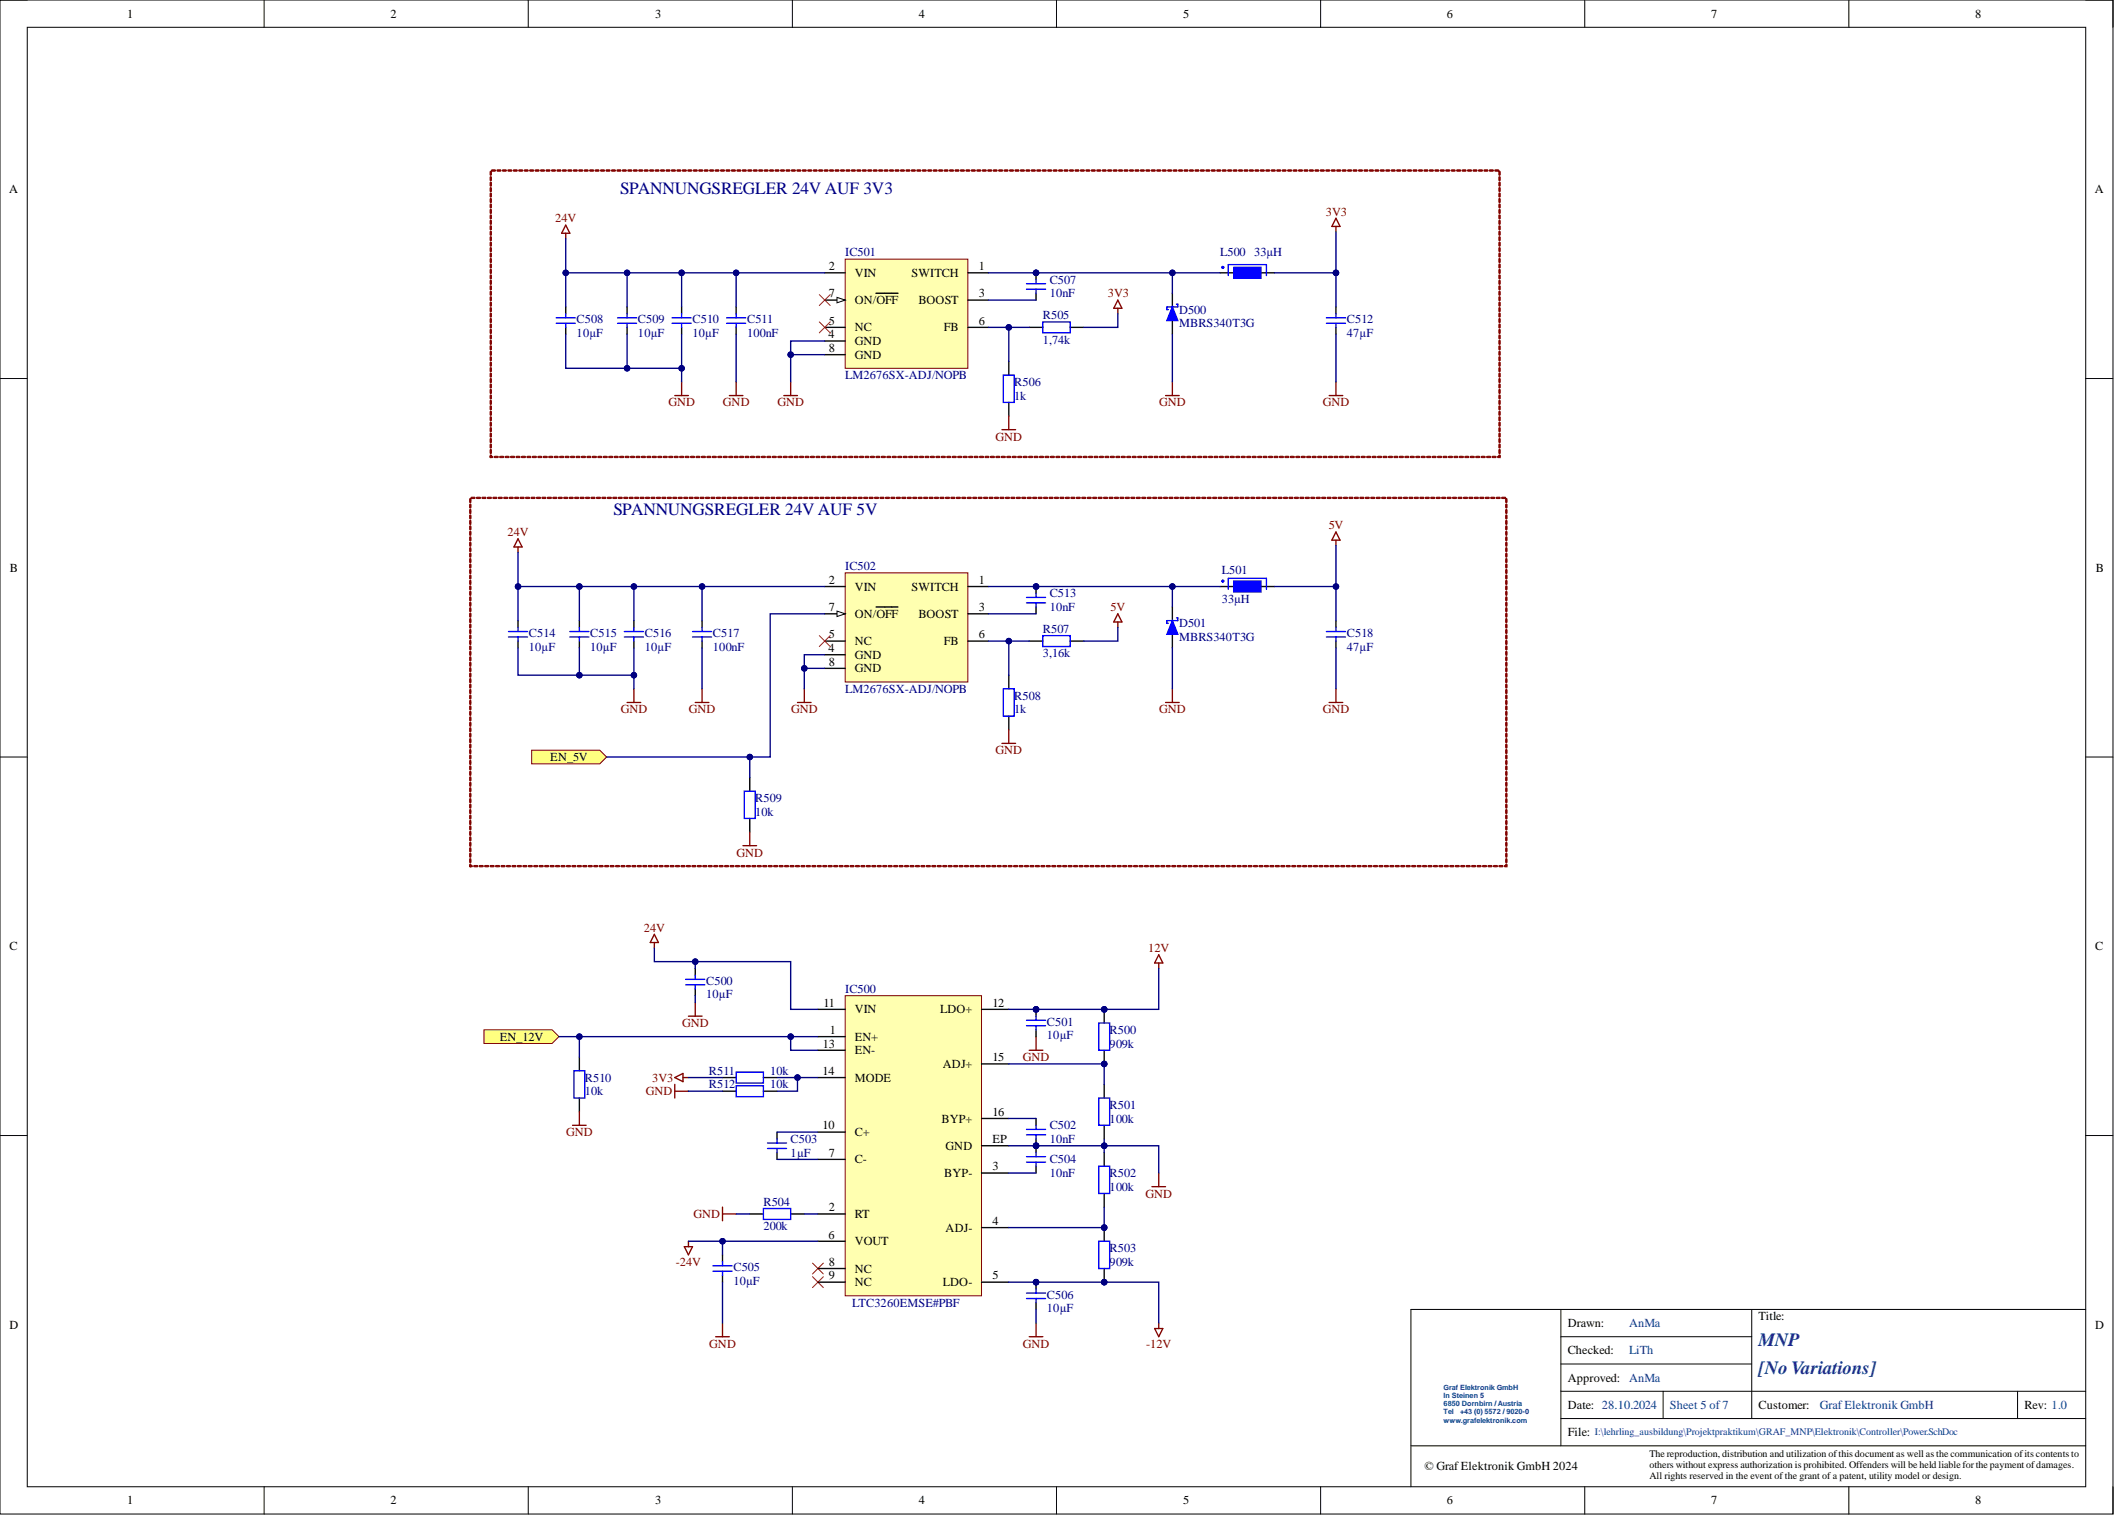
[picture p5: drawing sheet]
<svg xmlns="http://www.w3.org/2000/svg" width="393mm" height="282mm" viewBox="0 0 393 282" stroke-linecap="round" stroke-linejoin="round" font-family="sans-serif">
<defs><g id="words">
<g font-size="3.5" fill="#004687">
<text x="327.2" y="250.5">MNP</text>
<text x="327.2" y="255.6">[No Variations]</text>
</g>
<g font-size="3.2" fill="#000080">
<text x="115.4" y="36.1">SPANNUNGSREGLER 24V AUF 3V3</text>
<text x="114.1" y="95.8">SPANNUNGSREGLER 24V AUF 5V</text>
</g>
<g font-size="2.3">
<text x="23.7" y="3.3">1</text>
<text x="72.6" y="3.3">2</text>
<text x="121.9" y="3.3">3</text>
<text x="171" y="3.3">4</text>
<text x="220.2" y="3.3">5</text>
<text x="269.2" y="3.3">6</text>
<text x="318.4" y="3.3">7</text>
<text x="367.5" y="3.3">8</text>
<text x="1.7" y="36">A</text>
<text x="389.8" y="36">A</text>
<text x="154.2" y="50.3">2</text>
<text x="159" y="51.5">VIN</text>
<text x="169.6" y="51.5">SWITCH</text>
<text x="182.1" y="50.3">1</text>
<text x="154.2" y="55.3">7</text>
<text x="159" y="56.6">ON/OFF</text>
<text x="170.9" y="56.6">BOOST</text>
<text x="182.1" y="55.3">3</text>
<text x="154.1" y="62.9">4</text>
<text x="154.2" y="60.4">5</text>
<text x="154.2" y="65.5">8</text>
<text x="159" y="64.2">GND</text>
<text x="159" y="61.7">NC</text>
<text x="175.6" y="61.7">FB</text>
<text x="182.1" y="60.4">6</text>
<text x="159" y="66.7">GND</text>
<text x="1.9" y="106.4">B</text>
<text x="389.9" y="106.4">B</text>
<text x="154.2" y="108.6">2</text>
<text x="154.2" y="113.7">7</text>
<text x="159" y="109.9">VIN</text>
<text x="169.6" y="109.9">SWITCH</text>
<text x="182.1" y="108.6">1</text>
<text x="182.1" y="113.7">3</text>
<text x="154.2" y="118.8">5</text>
<text x="159" y="115">ON/OFF</text>
<text x="170.9" y="115">BOOST</text>
<text x="182.1" y="118.8">6</text>
<text x="154.1" y="121.3">4</text>
<text x="154.2" y="123.8">8</text>
<text x="159" y="122.6">GND</text>
<text x="159" y="120">NC</text>
<text x="159" y="125.1">GND</text>
<text x="175.6" y="120">FB</text>
<text x="102.4" y="141.6">EN_5V</text>
<text x="1.8" y="176.8">C</text>
<text x="389.9" y="176.8">C</text>
<text x="153.2" y="187.3">11</text>
<text x="159" y="188.6">VIN</text>
<text x="174.9" y="188.6">LDO+</text>
<text x="184.7" y="187.3">12</text>
<text x="93" y="193.6">EN_12V</text>
<text x="153.1" y="194.9">13</text>
<text x="154.4" y="192.4">1</text>
<text x="159" y="193.6">EN+</text>
<text x="159" y="196.2">EN-</text>
<text x="184.7" y="197.4">15</text>
<text x="153" y="200">14</text>
<text x="159" y="201.2">MODE</text>
<text x="175.4" y="198.7">ADJ+</text>
<text x="175.2" y="208.9">BYP+</text>
<text x="184.7" y="207.6">16</text>
<text x="153" y="210.1">10</text>
<text x="154.2" y="215.2">7</text>
<text x="159" y="211.4">C+</text>
<text x="175.9" y="213.9">GND</text>
<text x="184.7" y="212.7">EP</text>
<text x="159" y="216.5">C-</text>
<text x="175.7" y="219">BYP-</text>
<text x="184.7" y="217.7">3</text>
<text x="154.2" y="225.4">2</text>
<text x="159" y="226.6">RT</text>
<text x="184.7" y="227.9">4</text>
<text x="154.1" y="230.4">6</text>
<text x="159" y="231.7">VOUT</text>
<text x="175.9" y="229.2">ADJ-</text>
<text x="154.2" y="235.5">8</text>
<text x="154.2" y="238">9</text>
<text x="159" y="236.8">NC</text>
<text x="159" y="239.3">NC</text>
<text x="175.4" y="239.3">LDO-</text>
<text x="184.7" y="238">5</text>
<text x="327.2" y="245.7">Title:</text>
<text x="1.8" y="247.3">D</text>
<text x="291.7" y="246.9">Drawn:</text>
<text x="291.7" y="252">Checked:</text>
<text x="389.9" y="247.3">D</text>
<text x="291.7" y="257.1">Approved:</text>
<text x="291.7" y="262.1">Date: 28.10.2024</text>
<text x="327.2" y="262.1">Customer:</text>
<text x="376.7" y="262.1">Rev: 1.0</text>
<text x="291.7" y="267.2">File:</text>
<text x="265.1" y="273.6">© GrafElektronik GmbH 2024</text>
<text x="23.7" y="279.9">1</text>
<text x="72.6" y="279.9">2</text>
<text x="121.9" y="279.9">3</text>
<text x="171" y="279.9">4</text>
<text x="220.2" y="279.9">5</text>
<text x="269.2" y="279.9">6</text>
<text x="318.4" y="279.9">7</text>
<text x="367.5" y="279.9">8</text>
</g>
<g font-size="2.3" fill="#800000">
<text x="103.3" y="41.4">24V</text>
<text x="246.7" y="40.1">3V3</text>
<text x="206.1" y="55.3">3V3</text>
<text x="124.4" y="75.6">GND</text>
<text x="134.5" y="75.6">GND</text>
<text x="144.7" y="75.6">GND</text>
<text x="215.7" y="75.6">GND</text>
<text x="246.1" y="75.6">GND</text>
<text x="185.2" y="82">GND</text>
<text x="94.4" y="99.7">24V</text>
<text x="247.2" y="98.5">5V</text>
<text x="206.6" y="113.7">5V</text>
<text x="115.5" y="132.7">GND</text>
<text x="128.2" y="132.7">GND</text>
<text x="147.2" y="132.7">GND</text>
<text x="215.7" y="132.7">GND</text>
<text x="246.1" y="132.7">GND</text>
<text x="185.2" y="140.3">GND</text>
<text x="137.1" y="159.4">GND</text>
<text x="119.8" y="173.3">24V</text>
<text x="213.7" y="177.1">12V</text>
<text x="126.9" y="191.1">GND</text>
<text x="190.3" y="197.4">GND</text>
<text x="120.1" y="203.8">GND</text>
<text x="121.3" y="201.2">3V3</text>
<text x="105.3" y="211.4">GND</text>
<text x="129" y="226.6">GND</text>
<text x="213.2" y="222.8">GND</text>
<text x="125.7" y="235.5">-24V</text>
<text x="132" y="250.7">GND</text>
<text x="190.3" y="250.7">GND</text>
<text x="213.2" y="250.7">-12V</text>
</g>
<g font-size="2.3" fill="#000080">
<text x="157.3" y="47.7">IC501</text>
<text x="227" y="47.7">L500</text>
<text x="233.4" y="47.7">33µH</text>
<text x="195.3" y="52.8">C507</text>
<text x="194" y="59.4">R505</text>
<text x="195.3" y="55.3">10nF</text>
<text x="219.4" y="58.4">D500</text>
<text x="107.3" y="62.7">10µF</text>
<text x="107.3" y="60.1">C508</text>
<text x="118.7" y="62.7">10µF</text>
<text x="118.7" y="60.1">C509</text>
<text x="128.9" y="62.7">10µF</text>
<text x="128.9" y="60.1">C510</text>
<text x="139" y="62.7">100nF</text>
<text x="139" y="60.1">C511</text>
<text x="194" y="64">1,74k</text>
<text x="219.4" y="60.9">MBRS340T3G</text>
<text x="250.6" y="62.7">47µF</text>
<text x="250.6" y="60.1">C512</text>
<text x="157.3" y="70.6">LM2676SX-ADJ/NOPB</text>
<text x="188.7" y="71.8">R506</text>
<text x="188.7" y="74.4">1k</text>
<text x="157.3" y="106.1">IC502</text>
<text x="227.4" y="106.8">L501</text>
<text x="195.3" y="113.7">10nF</text>
<text x="195.3" y="111.2">C513</text>
<text x="227.4" y="112.2">33µH</text>
<text x="98.4" y="118.5">C514</text>
<text x="109.8" y="118.5">C515</text>
<text x="120" y="118.5">C516</text>
<text x="132.7" y="118.5">C517</text>
<text x="194" y="117.8">R507</text>
<text x="219.4" y="119.3">MBRS340T3G</text>
<text x="219.4" y="116.7">D501</text>
<text x="250.6" y="118.5">C518</text>
<text x="98.4" y="121.1">10µF</text>
<text x="109.8" y="121.1">10µF</text>
<text x="120" y="121.1">10µF</text>
<text x="132.7" y="121.1">100nF</text>
<text x="194" y="122.3">3,16k</text>
<text x="250.6" y="121.1">47µF</text>
<text x="157.3" y="128.9">LM2676SX-ADJ/NOPB</text>
<text x="188.7" y="130.2">R508</text>
<text x="188.7" y="132.7">1k</text>
<text x="140.5" y="149.2">R509</text>
<text x="140.5" y="151.8">10k</text>
<text x="131.4" y="185.8">10µF</text>
<text x="131.4" y="183.2">C500</text>
<text x="157.3" y="184.7">IC500</text>
<text x="194.8" y="190.8">C501</text>
<text x="194.8" y="193.4">10µF</text>
<text x="206.5" y="194.9">909k</text>
<text x="206.5" y="192.4">R500</text>
<text x="108.8" y="203.8">10k</text>
<text x="108.8" y="201.2">R510</text>
<text x="131.9" y="200">R511</text>
<text x="131.9" y="202.5">R512</text>
<text x="143.3" y="200">10k</text>
<text x="143.3" y="202.5">10k</text>
<text x="206.5" y="208.9">100k</text>
<text x="206.5" y="206.3">R501</text>
<text x="147.1" y="215.2">1µF</text>
<text x="147.1" y="212.7">C503</text>
<text x="195.3" y="212.7">10nF</text>
<text x="195.3" y="210.1">C502</text>
<text x="195.3" y="219">10nF</text>
<text x="195.3" y="216.5">C504</text>
<text x="206.5" y="221.5">100k</text>
<text x="206.5" y="219">R502</text>
<text x="142" y="224.3">R504</text>
<text x="142" y="228.9">200k</text>
<text x="206.5" y="233">R503</text>
<text x="136.5" y="239.1">10µF</text>
<text x="136.5" y="236.5">C505</text>
<text x="206.5" y="235.5">909k</text>
<text x="158.5" y="243.1">LTC3260EMSE#PBF</text>
<text x="194.8" y="244.1">10µF</text>
<text x="194.8" y="241.6">C506</text>
</g>
<g font-size="2.3" fill="#004687">
<text x="303.1" y="246.9">AnMa</text>
<text x="303.1" y="252">LiTh</text>
<text x="303.1" y="257.1">AnMa</text>
<text x="310.7" y="262.1">Sheet 5 of 7</text>
<text x="338.6" y="262.1">GrafElektronik GmbH</text>
</g>
<text font-size="1.9" fill="#004687" x="296.8" y="267.1">I:\lehrling_ausbildung\Projektpraktikum\GRAF_MNP\Elektronik\Controller\Power.SchDoc</text>
<g font-size="1.9">
<text x="306.9" y="271.1">The reproduction, distribution and utilization ofthis document as well as the communication ofits contents to</text>
<text x="306.9" y="273.1">others without express authorization is prohibited. Offenders will be held liable for the payment ofdamages.</text>
<text x="306.9" y="275.2">All rights reserved in the event ofthe grant ofa patent, utility model or design.</text>
</g>
<g font-size="1.4" fill="#004687">
<text x="268.6" y="258.6">Graf Elektronik GmbH</text>
<text x="268.6" y="260.1">In Steinen 5</text>
<text x="268.6" y="263.2">Tel</text>
<text x="268.6" y="261.6">6850 Dornbirn /Austria</text>
<text x="271.7" y="263.2">+43 (0) 5572 /9020-0</text>
<text x="268.6" y="264.7">www.grafelektronik.com</text>
</g>
</g></defs>
<g fill="none" stroke="#000" stroke-width=".19">
<path d="M0 0h393.2v281.7h-393.2zM0 0h5.1M5.1 5.1h383v271.5h-383zM49.1 0v5.1M98.3 0v5.1M147.4 0v5.1M196.6 0v5.1M245.7 0v5.1M294.9 0v5.1M344 0v5.1M388.1 0h5.1v5.1M0 70.4h5.1"/>
<path d="M388.1 70.4h5.1M0 140.8h5.1M388.1 140.8h5.1M0 211.3h5.1M388.1 211.3h5.1M290.4 243.6v25.4M290.4 248.7h35.5M290.4 258.9h97.7M290.4 253.8h35.5M309.5 258.9v5M325.9 243.6v20.3M375.4 258.9v5"/>
<path d="M388.1 243.6h-125.6v33M49.1 276.6v5.1M98.3 276.6v5.1M147.4 276.6v5.1M196.6 276.6v5.1M245.7 276.6v5.1M262.5 269h125.6M290.4 263.9h97.7M294.9 276.6v5.1M344 276.6v5.1M393.2 276.6v5.1"/>
</g>
<path d="M157.3 48.2h22.8v20.3h-22.8z" fill-rule="evenodd" fill="#ffffb0"/>
<path d="M157.3 48.2h22.8v20.3h-22.8z" fill="none" stroke="#800000" stroke-width=".19"/>
<path d="M153.5 50.8h3.8M153.5 55.8h3.8M180.1 50.8h3.8M180.1 55.8h3.8M153.5 63.4h3.8M153.5 60.9h3.8M180.1 60.9h3.8" fill="none" stroke="#000" stroke-width=".25"/>
<path d="M155.7 55.3l1.6 .5-1.6 .5z" fill="#f8fcff"/>
<path d="M155.7 55.3l1.6 .5-1.6 .5z" fill="none" stroke="#000" stroke-width=".19"/>
<path d="M105.3 57.1v1.3M116.7 57.1v1.3M126.8 57.1v1.3M137 57.1v1.3M163 54.6h4.1M105.3 60.9v1.3M116.7 60.9v1.3M126.8 60.9v1.3M137 60.9v1.3M153.5 66h3.8" fill="none" stroke="#000" stroke-width=".25"/>
<g fill="none" stroke="#00f" stroke-width=".25">
<path d="M103.5 59.1h3.5M105.3 58.4v.7M114.9 59.1h3.6M116.7 58.4v.7M125 59.1h3.6M126.8 58.4v.7M135.2 59.1h3.5M137 58.4v.7M103.5 60.1h3.5M105.3 60.1v.8M114.9 60.1h3.6M116.7 60.1v.8"/>
<path d="M125 60.1h3.6M126.8 60.1v.8M135.2 60.1h3.5M137 60.1v.8"/>
</g>
<path d="M105.3 41.9l.7 1.5h-1.5zM105.3 43.4v1M125.6 73.6h2.5M126.8 71.1v2.5M135.7 73.6h2.5M137 71.1v2.5M145.8 73.6h2.6M147.1 71.1v2.5" fill="none" stroke="#800000" stroke-width=".25"/>
<path d="M152.4 59.9l2.1 2M152.4 54.8l2.1 2M154.5 59.9l-2.1 2M154.5 54.8l-2.1 2" fill="none" stroke="#f00" stroke-width=".19"/>
<circle cx="192.8" cy="50.8" r=".51" fill="#000080"/>
<circle cx="192.8" cy="50.8" r=".51" fill="none" stroke="#000080" stroke-width=".19"/>
<path d="M192.8 50.8v1.2M192.8 54.6v1.2" fill="none" stroke="#000" stroke-width=".25"/>
<circle cx="192.8" cy="50.8" r=".51" fill="#000080"/>
<circle cx="192.8" cy="50.8" r=".51" fill="none" stroke="#000080" stroke-width=".19"/>
<path d="M191 53.8h3.6M191 52.8h3.6M192.8 52v.8M192.8 53.8v.8" fill="none" stroke="#00f" stroke-width=".25"/>
<path d="M227 50.8h2.6M234.6 50.8h2.6" fill="none" stroke="#000" stroke-width=".25"/>
<path d="M229.6 49.7h5v2.1h-5z" fill-rule="evenodd" fill="#00f"/>
<g fill="none" stroke="#00f" stroke-width=".25">
<path d="M228.5 51.3v-2.1h7.1v2.1M229.6 49.7h5v2.1h-5z"/>
<circle cx="227.5" cy="49.7" r=".15"/>
</g>
<path d="M218.1 54.6v2.5M218.1 59.6v2.6" fill="none" stroke="#000" stroke-width=".25"/>
<path d="M218.1 57.1l1.1 2.5h-2.1z" fill="#00f"/>
<path d="M194 59.9h5.1v2h-5.1zM218.1 57.1l1.1 2.5h-2.1zM218.9 56.6h.3v.5h-2.1v.5h.3M246.8 59.1h3.6M248.6 58.4v.7M186.7 69.8h2v5.1h-2zM246.8 60.1h3.6M248.6 60.1v.8" fill="none" stroke="#00f" stroke-width=".25"/>
<path d="M208 55.8l.8 1.6h-1.6zM208 57.4v1M248.6 42.1v1M248.6 40.6l.7 1.5h-1.5zM186.4 79.9h2.6M187.7 77.4v2.5M216.9 73.6h2.5M218.1 71.1v2.5M247.3 73.6h2.5M248.6 71.1v2.5" fill="none" stroke="#800000" stroke-width=".25"/>
<path d="M248.6 57.1v1.3M187.7 67.3v2.5M187.7 74.9v2.5M191.5 60.9h2.5M199.1 60.9h2.6M248.6 60.9v1.3" fill="none" stroke="#000" stroke-width=".25"/>
<path d="M157.3 106.6h22.8v20.3h-22.8z" fill-rule="evenodd" fill="#ffffb0"/>
<path d="M157.3 106.6h22.8v20.3h-22.8z" fill="none" stroke="#800000" stroke-width=".19"/>
<path d="M153.5 109.1h3.8M153.5 114.2h3.8M153.5 119.3h3.8M180.1 109.1h3.8M180.1 114.2h3.8M180.1 119.3h3.8M153.5 121.8h3.8" fill="none" stroke="#000" stroke-width=".25"/>
<path d="M155.7 113.7l1.6 .5-1.6 .5z" fill="#f8fcff"/>
<path d="M155.7 113.7l1.6 .5-1.6 .5z" fill="none" stroke="#000" stroke-width=".19"/>
<path d="M96.4 115.5v1.2M96.4 119.3v1.2M107.8 115.5v1.2M107.8 119.3v1.2M117.9 115.5v1.2M117.9 119.3v1.2M130.6 115.5v1.2M130.6 119.3v1.2M163 112.9h4.1M153.5 124.4h3.8" fill="none" stroke="#000" stroke-width=".25"/>
<g fill="none" stroke="#00f" stroke-width=".25">
<path d="M94.6 117.5h3.6M94.6 118.5h3.6M96.4 116.7v.8M96.4 118.5v.8M106 117.5h3.6M106 118.5h3.6M107.8 116.7v.8M107.8 118.5v.8M116.2 117.5h3.5M116.2 118.5h3.5M117.9 116.7v.8M117.9 118.5v.8"/>
<path d="M128.9 117.5h3.5M128.9 118.5h3.5M130.6 116.7v.8M130.6 118.5v.8"/>
</g>
<path d="M96.4 100.2l.7 1.6h-1.5zM96.4 101.8v1M116.7 130.7h2.5M117.9 128.2v2.5M129.4 130.7h2.5M130.6 128.2v2.5M148.4 130.7h2.5M149.7 128.2v2.5" fill="none" stroke="#800000" stroke-width=".25"/>
<path d="M152.4 118.3l2.1 2M154.5 118.3l-2.1 2" fill="none" stroke="#f00" stroke-width=".19"/>
<circle cx="192.8" cy="109.1" r=".51" fill="#000080"/>
<circle cx="192.8" cy="109.1" r=".51" fill="none" stroke="#000080" stroke-width=".19"/>
<path d="M192.8 109.1v1.3M192.8 112.9v1.3" fill="none" stroke="#000" stroke-width=".25"/>
<circle cx="192.8" cy="109.1" r=".51" fill="#000080"/>
<circle cx="192.8" cy="109.1" r=".51" fill="none" stroke="#000080" stroke-width=".19"/>
<path d="M191 112.2h3.6M191 111.2h3.6M192.8 110.4v.8M192.8 112.2v.7" fill="none" stroke="#00f" stroke-width=".25"/>
<path d="M227 109.1h2.6M234.6 109.1h2.6" fill="none" stroke="#000" stroke-width=".25"/>
<path d="M229.6 108.1h5v2h-5z" fill-rule="evenodd" fill="#00f"/>
<g fill="none" stroke="#00f" stroke-width=".25">
<path d="M228.5 109.6v-2h7.1v2M229.6 108.1h5v2h-5z"/>
<circle cx="227.5" cy="108.1" r=".15"/>
</g>
<path d="M218.1 112.9v2.6M218.1 118v2.5" fill="none" stroke="#000" stroke-width=".25"/>
<path d="M218.1 115.5l1.1 2.5h-2.1z" fill="#00f"/>
<path d="M194 118.3h5.1v2h-5.1zM218.1 115.5l1.1 2.5h-2.1zM218.9 115h.3v.5h-2.1v.5h.3M246.8 118.5h3.6M246.8 117.5h3.6M248.6 116.7v.8M248.6 118.5v.8M186.7 128.2h2v5h-2zM138.5 147.2h2v5.1h-2z" fill="none" stroke="#00f" stroke-width=".25"/>
<path d="M248.6 99l.7 1.5h-1.5zM208 114.2l.8 1.5h-1.6zM208 115.7v1M248.6 100.5v1M186.4 138.3h2.6M187.7 135.8v2.5M216.9 130.7h2.5M218.1 128.2v2.5M247.3 130.7h2.5M248.6 128.2v2.5M138.2 157.3h2.6M139.5 154.8v2.5" fill="none" stroke="#800000" stroke-width=".25"/>
<path d="M191.5 119.3h2.5M199.1 119.3h2.6M248.6 115.5v1.2M248.6 119.3v1.2M187.7 125.6v2.6M187.7 133.2v2.6M139.5 144.7v2.5M139.5 152.3v2.5" fill="none" stroke="#000" stroke-width=".25"/>
<g fill="#800000" stroke="#800000" stroke-width=".19">
<path d="M91.2 84.7l.2 .1-.1 .3-.1-.1zM91.2 83.7h.2v.6l-.1 .1-.1-.1zM91.2 82.6l.2 .1v.5l-.1 .2-.1-.2zM91.2 81.6l.2 .1v.5l-.1 .2-.1-.2zM91.2 80.6l.2 .1v.5l-.1 .1-.1-.1zM91.2 79.6l.2 .1v.5l-.1 .1-.1-.1zM91.2 78.6l.2 .1v.5l-.1 .1-.1-.1zM91.2 77.6l.2 .1v.5l-.1 .1-.1-.1zM91.2 76.6h.2v.6l-.1 .1-.1-.1zM91.2 75.5l.2 .1v.5l-.1 .2-.1-.2zM91.2 74.5l.2 .1v.5l-.1 .1-.1-.1zM91.2 73.5l.2 .1v.5l-.1 .1-.1-.1zM91.2 72.5l.2 .1v.5l-.1 .1-.1-.1zM91.2 71.5l.2 .1v.5l-.1 .1-.1-.1zM91.2 70.5l.2 .1v.5l-.1 .1-.1-.1zM91.2 69.4l.2 .1v.5l-.1 .2-.1-.2zM91.2 68.4l.2 .1v.5l-.1 .2-.1-.2zM91.2 67.4l.2 .1v.5l-.1 .1-.1-.1zM91.2 66.4l.2 .1v.5l-.1 .1-.1-.1zM91.2 65.4l.2 .1v.5l-.1 .1-.1-.1zM91.2 64.4l.2 .1v.5l-.1 .1-.1-.1zM91.2 63.4h.2v.6l-.1 .1-.1-.1zM91.2 62.3l.2 .1v.5l-.1 .2-.1-.2zM91.2 61.3l.2 .1v.5l-.1 .2-.1-.2zM91.2 60.3l.2 .1v.5l-.1 .1-.1-.1zM91.2 59.3l.2 .1v.5l-.1 .1-.1-.1zM91.2 58.3l.2 .1v.5l-.1 .1-.1-.1zM91.2 57.3l.2 .1v.5l-.1 .1-.1-.1zM91.2 56.3h.2v.5l-.1 .2-.1-.2zM91.2 55.2l.2 .1v.5l-.1 .2-.1-.2zM91.2 54.2l.2 .1v.5l-.1 .1-.1-.1zM91.2 53.2l.2 .1v.5l-.1 .1-.1-.1zM91.2 52.2l.2 .1v.5l-.1 .1-.1-.1zM91.2 51.2l.2 .1v.5l-.1 .1-.1-.1zM91.2 50.2l.2 .1v.5l-.1 .1-.1-.1zM91.2 49.1l.2 .1v.5l-.1 .2-.1-.2zM91.2 48.1l.2 .1v.5l-.1 .2-.1-.2zM91.2 47.1l.2 .1v.5l-.1 .1-.1-.1zM91.2 46.1l.2 .1v.5l-.1 .1-.1-.1zM91.2 45.1l.2 .1v.5l-.1 .1-.1-.1zM91.2 44.1l.2 .1v.5l-.1 .1-.1-.1zM91.2 43.1h.2v.6l-.1 .1-.1-.1zM91.2 42l.2 .1v.5l-.1 .2-.1-.2zM91.2 41l.2 .1v.5l-.1 .1-.1-.1zM91.2 40l.2 .1v.5l-.1 .1-.1-.1zM91.2 39l.2 .1v.5l-.1 .1-.1-.1zM91.2 38l.2 .1v.5l-.1 .1-.1-.1zM91.2 37l.2 .1v.5l-.1 .1-.1-.1zM91.2 36h.2v.5l-.1 .2-.1-.2zM91.2 34.9l.2 .1v.5l-.1 .2-.1-.2zM91.2 33.9l.2 .1v.5l-.1 .1-.1-.1zM91.2 32.9l.2 .1v.5l-.1 .1-.1-.1zM91.2 31.9l.2 .1v.5l-.1 .1-.1-.1zM91.5 31.6h.6l.1 .1-.1 .2h-.5zM92.5 31.6h.6l.1 .1-.1 .2h-.5zM93.5 31.6h.6l.1 .1-.1 .2h-.5zM94.5 31.6h.6l.1 .1-.1 .2h-.5zM95.5 31.6h.6l.2 .1-.2 .2h-.5zM96.6 31.6h.5l.2 .1-.2 .2h-.5zM97.6 31.6h.6l.1 .1-.1 .2h-.5zM98.6 31.6h.6l.1 .1-.1 .2h-.5zM99.6 31.6h.6l.1 .1-.1 .2h-.5zM100.6 31.6h.6l.1 .1-.1 .2h-.5zM101.6 31.6h.6l.1 .1-.1 .2h-.5zM102.6 31.6h.6l.2 .1-.2 .2h-.5zM103.7 31.6h.6l.1 .1-.1 .2h-.6zM104.7 31.6h.6l.1 .1-.1 .2h-.5zM105.7 31.6h.6l.1 .1-.1 .2h-.5zM106.7 31.6h.6l.1 .1-.1 .2h-.5zM107.7 31.6h.6l.1 .1-.1 .2h-.5zM108.7 31.6h.6l.2 .1-.2 .2h-.5zM109.7 31.6h.6l.2 .1-.2 .2h-.5zM110.8 31.6h.6l.1 .1-.1 .2h-.6zM111.8 31.6h.6l.1 .1-.1 .2h-.5zM112.8 31.6h.6l.1 .1-.1 .2h-.5zM113.8 31.6h.6l.1 .1-.1 .2h-.5zM114.8 31.6h.6l.1 .1-.1 .2h-.5zM115.8 31.6h.6l.2 .1-.2 .2h-.5zM116.8 31.6h.6l.2 .1-.2 .2h-.5zM117.9 31.6h.6l.1 .1-.1 .2h-.6zM118.9 31.6h.6l.1 .1-.1 .2h-.5zM119.9 31.6h.6l.1 .1-.1 .2h-.5zM120.9 31.6h.6l.1 .1-.1 .2h-.5zM121.9 31.6h.6l.1 .1-.1 .2h-.5zM122.9 31.6h.6l.2 .1-.2 .2h-.5zM123.9 31.6h.6l.2 .1-.2 .2h-.5zM125 31.6h.6l.1 .1-.1 .2h-.6zM126 31.6h.6l.1 .1-.1 .2h-.5zM127 31.6h.6l.1 .1-.1 .2h-.5zM128 31.6h.6l.1 .1-.1 .2h-.5zM129 31.6h.6l.1 .1-.1 .2h-.5zM130 31.6h.6l.2 .1-.2 .2h-.5zM131.1 31.6h.5l.2 .1-.2 .2h-.5zM132.1 31.6h.6l.1 .1-.1 .2h-.5zM133.1 31.6h.6l.1 .1-.1 .2h-.5zM134.1 31.6h.6l.1 .1-.1 .2h-.5zM135.1 31.6h.6l.1 .1-.1 .2h-.5zM136.1 31.6h.6l.1 .1-.1 .2h-.5zM137.1 31.6h.6l.2 .1-.2 .2h-.5zM138.2 31.6h.5l.2 .1-.2 .2h-.5zM139.2 31.6h.6l.1 .1-.1 .2h-.5zM140.2 31.6h.6l.1 .1-.1 .2h-.5zM141.2 31.6h.6l.1 .1-.1 .2h-.5zM142.2 31.6h.6l.1 .1-.1 .2h-.5zM143.2 31.6h.6l.1 .1-.1 .2h-.5zM144.2 31.6h.6l.2 .1-.2 .2h-.5zM145.3 31.6h.5l.2 .1-.2 .2h-.5zM146.3 31.6h.6l.1 .1-.1 .2h-.5zM147.3 31.6h.6l.1 .1-.1 .2h-.5zM148.3 31.6h.6l.1 .1-.1 .2h-.5zM149.3 31.6h.6l.1 .1-.1 .2h-.5zM150.3 31.6h.6l.1 .1-.1 .2h-.5zM151.3 31.6h.6l.2 .1-.2 .2h-.5zM152.4 31.6h.6l.1 .1-.1 .2h-.6zM153.4 31.6h.6l.1 .1-.1 .2h-.5zM154.4 31.6h.6l.1 .1-.1 .2h-.5zM155.4 31.6h.6l.1 .1-.1 .2h-.5zM156.4 31.6h.6l.1 .1-.1 .2h-.5zM157.4 31.6h.6l.2 .1-.2 .2h-.5zM158.4 31.6h.6l.2 .1-.2 .2h-.5zM159.5 31.6h.6l.1 .1-.1 .2h-.6zM160.5 31.6h.6l.1 .1-.1 .2h-.5zM161.5 31.6h.6l.1 .1-.1 .2h-.5zM162.5 31.6h.6l.1 .1-.1 .2h-.5zM163.5 31.6h.6l.1 .1-.1 .2h-.5zM164.5 31.6h.6l.2 .1-.2 .2h-.5zM165.5 31.6h.6l.2 .1-.2 .2h-.5zM166.6 31.6h.6l.1 .1-.1 .2h-.6zM167.6 31.6h.6l.1 .1-.1 .2h-.5zM168.6 31.6h.6l.1 .1-.1 .2h-.5zM169.6 31.6h.6l.1 .1-.1 .2h-.5zM170.6 31.6h.6l.1 .1-.1 .2h-.5zM171.6 31.6h.6l.2 .1-.2 .2h-.5zM172.6 31.6h.6l.2 .1-.2 .2h-.5zM173.7 31.6h.6l.1 .1-.1 .2h-.5zM174.7 31.6h.6l.1 .1-.1 .2h-.5zM175.7 31.6h.6l.1 .1-.1 .2h-.5zM176.7 31.6h.6l.1 .1-.1 .2h-.5zM177.7 31.6h.6l.1 .1-.1 .2h-.5zM178.7 31.6h.6l.2 .1-.2 .2h-.5zM179.8 31.6h.5l.2 .1-.2 .2h-.5zM180.8 31.6h.6l.1 .1-.1 .2h-.5zM181.8 31.6h.6l.1 .1-.1 .2h-.5zM182.8 31.6h.6l.1 .1-.1 .2h-.5zM183.8 31.6h.6l.1 .1-.1 .2h-.5zM184.8 31.6h.6l.1 .1-.1 .2h-.5zM185.8 31.6h.6l.2 .1-.2 .2h-.5zM186.9 31.6h.5l.2 .1-.2 .2h-.5zM187.9 31.6h.6l.1 .1-.1 .2h-.5zM188.9 31.6h.6l.1 .1-.1 .2h-.5zM189.9 31.6h.6l.1 .1-.1 .2h-.5zM190.9 31.6h.6l.1 .1-.1 .2h-.5zM191.9 31.6h.6l.1 .1-.1 .2h-.5zM192.9 31.6h.6l.2 .1-.2 .2h-.5zM194 31.6h.6l.1 .1-.1 .2h-.6zM195 31.6h.6l.1 .1-.1 .2h-.5zM196 31.6h.6l.1 .1-.1 .2h-.5zM197 31.6h.6l.1 .1-.1 .2h-.5zM198 31.6h.6l.1 .1-.1 .2h-.5zM199 31.6h.6l.1 .1-.1 .2h-.5zM200 31.6h.6l.2 .1-.2 .2h-.5zM201.1 31.6h.6l.1 .1-.1 .2h-.6zM202.1 31.6h.6l.1 .1-.1 .2h-.5zM203.1 31.6h.6l.1 .1-.1 .2h-.5zM204.1 31.6h.6l.1 .1-.1 .2h-.5zM205.1 31.6h.6l.1 .1-.1 .2h-.5zM206.1 31.6h.6l.2 .1-.2 .2h-.5zM207.1 31.6h.6l.2 .1-.2 .2h-.5zM208.2 31.6h.6l.1 .1-.1 .2h-.6zM209.2 31.6h.6l.1 .1-.1 .2h-.5zM210.2 31.6h.6l.1 .1-.1 .2h-.5zM211.2 31.6h.6l.1 .1-.1 .2h-.5zM212.2 31.6h.6l.1 .1-.1 .2h-.5zM213.2 31.6h.6l.2 .1-.2 .2h-.5zM214.2 31.6h.6l.2 .1-.2 .2h-.5zM215.3 31.6h.6l.1 .1-.1 .2h-.6zM216.3 31.6h.6l.1 .1-.1 .2h-.5zM217.3 31.6h.6l.1 .1-.1 .2h-.5zM218.3 31.6h.6l.1 .1-.1 .2h-.5zM219.3 31.6h.6l.1 .1-.1 .2h-.5zM220.3 31.6h.6l.2 .1-.2 .2h-.5zM221.3 31.6h.6l.2 .1-.2 .2h-.5zM222.4 31.6h.6l.1 .1-.1 .2h-.5zM223.4 31.6h.6l.1 .1-.1 .2h-.5zM224.4 31.6h.6l.1 .1-.1 .2h-.5zM225.4 31.6h.6l.1 .1-.1 .2h-.5zM226.4 31.6h.6l.1 .1-.1 .2h-.5zM227.4 31.6h.6l.2 .1-.2 .2h-.5zM228.5 31.6h.5l.2 .1-.2 .2h-.5zM229.5 31.6h.6l.1 .1-.1 .2h-.5zM230.5 31.6h.6l.1 .1-.1 .2h-.5zM231.5 31.6h.6l.1 .1-.1 .2h-.5zM232.5 31.6h.6l.1 .1-.1 .2h-.5zM233.5 31.6h.6l.1 .1-.1 .2h-.5zM234.5 31.6h.6l.2 .1-.2 .2h-.5zM235.6 31.6h.5l.2 .1-.2 .2h-.5zM236.6 31.6h.6l.1 .1-.1 .2h-.5zM237.6 31.6h.6l.1 .1-.1 .2h-.5zM238.6 31.6h.6l.1 .1-.1 .2h-.5zM239.6 31.6h.6l.1 .1-.1 .2h-.5zM240.6 31.6h.6l.1 .1-.1 .2h-.5zM241.6 31.6h.6l.2 .1-.2 .2h-.5zM242.7 31.6h.6l.1 .1-.1 .2h-.6zM243.7 31.6h.6l.1 .1-.1 .2h-.5zM244.7 31.6h.6l.1 .1-.1 .2h-.5zM245.7 31.6h.6l.1 .1-.1 .2h-.5zM246.7 31.6h.6l.1 .1-.1 .2h-.5zM247.7 31.6h.6l.2 .1-.2 .2h-.5zM248.7 31.6h.6l.2 .1-.2 .2h-.5zM249.8 31.6h.6l.1 .1-.1 .2h-.6zM250.8 31.6h.6l.1 .1-.1 .2h-.5zM251.8 31.6h.6l.1 .1-.1 .2h-.5zM252.8 31.6h.6l.1 .1-.1 .2h-.5zM253.8 31.6h.6l.1 .1-.1 .2h-.5zM254.8 31.6h.6l.2 .1-.2 .2h-.5zM255.8 31.6h.6l.2 .1-.2 .2h-.5zM256.9 31.6h.6l.1 .1-.1 .2h-.6zM257.9 31.6h.6l.1 .1-.1 .2h-.5zM258.9 31.6h.6l.1 .1-.1 .2h-.5zM259.9 31.6h.6l.1 .1-.1 .2h-.5zM260.9 31.6h.6l.1 .1-.1 .2h-.5zM261.9 31.6h.6l.2 .1-.2 .2h-.5zM262.9 31.6h.6l.2 .1-.2 .2h-.5zM264 31.6h.6l.1 .1-.1 .2h-.5zM265 31.6h.6l.1 .1-.1 .2h-.5zM266 31.6h.6l.1 .1-.1 .2h-.5zM267 31.6h.6l.1 .1-.1 .2h-.5zM268 31.6h.6l.1 .1-.1 .2h-.5zM269 31.6h.6l.2 .1-.2 .2h-.5zM270.1 31.6h.5l.2 .1-.2 .2h-.5zM271.1 31.6h.6l.1 .1-.1 .2h-.5zM272.1 31.6h.6l.1 .1-.1 .2h-.5zM273.1 31.6h.6l.1 .1-.1 .2h-.5zM274.1 31.6h.6l.1 .1-.1 .2h-.5zM275.1 31.6h.6l.1 .1-.1 .2h-.5zM276.1 31.6h.6l.2 .1-.2 .2h-.5zM277.2 31.6h.5l.2 .1-.2 .2h-.5zM278.2 31.6h.6l.1 .1-.1 .2h-.5zM278.9 31.9l.2 .1v.5l-.1 .1-.1-.1zM278.9 32.9l.2 .1v.5l-.1 .1-.1-.1zM278.9 33.9l.2 .1v.5l-.1 .1-.1-.1zM278.9 34.9l.2 .1v.5l-.1 .2-.1-.2zM278.9 36h.2v.5l-.1 .2-.1-.2zM278.9 37l.2 .1v.5l-.1 .1-.1-.1zM278.9 38l.2 .1v.5l-.1 .1-.1-.1zM278.9 39l.2 .1v.5l-.1 .1-.1-.1zM278.9 40l.2 .1v.5l-.1 .1-.1-.1zM278.9 41l.2 .1v.5l-.1 .1-.1-.1zM278.9 42l.2 .1v.5l-.1 .2-.1-.2zM278.9 43.1h.2v.6l-.1 .1-.1-.1zM278.9 44.1l.2 .1v.5l-.1 .1-.1-.1zM278.9 45.1l.2 .1v.5l-.1 .1-.1-.1zM278.9 46.1l.2 .1v.5l-.1 .1-.1-.1zM278.9 47.1l.2 .1v.5l-.1 .1-.1-.1zM278.9 48.1l.2 .1v.5l-.1 .2-.1-.2zM278.9 49.1l.2 .1v.5l-.1 .2-.1-.2zM278.9 50.2l.2 .1v.5l-.1 .1-.1-.1zM278.9 51.2l.2 .1v.5l-.1 .1-.1-.1zM278.9 52.2l.2 .1v.5l-.1 .1-.1-.1zM278.9 53.2l.2 .1v.5l-.1 .1-.1-.1zM278.9 54.2l.2 .1v.5l-.1 .1-.1-.1zM278.9 55.2l.2 .1v.5l-.1 .2-.1-.2zM278.9 56.3h.2v.5l-.1 .2-.1-.2zM278.9 57.3l.2 .1v.5l-.1 .1-.1-.1zM278.9 58.3l.2 .1v.5l-.1 .1-.1-.1zM278.9 59.3l.2 .1v.5l-.1 .1-.1-.1zM278.9 60.3l.2 .1v.5l-.1 .1-.1-.1zM278.9 61.3l.2 .1v.5l-.1 .2-.1-.2zM278.9 62.3l.2 .1v.5l-.1 .2-.1-.2zM278.9 63.4h.2v.6l-.1 .1-.1-.1zM278.9 64.4l.2 .1v.5l-.1 .1-.1-.1zM278.9 65.4l.2 .1v.5l-.1 .1-.1-.1zM278.9 66.4l.2 .1v.5l-.1 .1-.1-.1zM278.9 67.4l.2 .1v.5l-.1 .1-.1-.1zM278.9 68.4l.2 .1v.5l-.1 .2-.1-.2zM278.9 69.4l.2 .1v.5l-.1 .2-.1-.2zM278.9 70.5l.2 .1v.5l-.1 .1-.1-.1zM278.9 71.5l.2 .1v.5l-.1 .1-.1-.1zM278.9 72.5l.2 .1v.5l-.1 .1-.1-.1zM278.9 73.5l.2 .1v.5l-.1 .1-.1-.1zM278.9 74.5l.2 .1v.5l-.1 .1-.1-.1zM278.9 75.5l.2 .1v.5l-.1 .2-.1-.2zM278.9 76.6h.2v.6l-.1 .1-.1-.1zM278.9 77.6l.2 .1v.5l-.1 .1-.1-.1zM278.9 78.6l.2 .1v.5l-.1 .1-.1-.1zM278.9 79.6l.2 .1v.5l-.1 .1-.1-.1zM278.9 80.6l.2 .1v.5l-.1 .1-.1-.1zM278.9 81.6l.2 .1v.5l-.1 .2-.1-.2zM278.9 82.6l.2 .1v.5l-.1 .2-.1-.2zM278.9 83.7h.2v.6l-.1 .1-.1-.1zM278.9 84.7h.2v.4h-.4v-.2h.3l-.1 .1zM277.7 84.9h.6l.1 .1-.1 .1h-.6zM276.6 84.9h.6l.2 .1-.2 .1h-.5zM275.6 84.9h.6l.2 .1-.2 .1h-.5zM274.6 84.9h.6l.1 .1-.1 .1h-.5zM273.6 84.9h.6l.1 .1-.1 .1h-.5zM272.6 84.9h.6l.1 .1-.1 .1h-.5zM271.6 84.9h.6l.1 .1-.1 .1h-.5zM270.6 84.9h.6l.1 .1-.1 .1h-.6zM269.5 84.9h.6l.2 .1-.2 .1h-.5zM268.5 84.9h.6l.2 .1-.2 .1h-.5zM267.5 84.9h.6l.1 .1-.1 .1h-.5zM266.5 84.9h.6l.1 .1-.1 .1h-.5zM265.5 84.9h.6l.1 .1-.1 .1h-.5zM264.5 84.9h.6l.1 .1-.1 .1h-.5zM263.5 84.9h.6l.1 .1-.1 .1h-.6zM262.4 84.9h.6l.2 .1-.2 .1h-.5zM261.4 84.9h.6l.1 .1-.1 .1h-.5zM260.4 84.9h.6l.1 .1-.1 .1h-.5zM259.4 84.9h.6l.1 .1-.1 .1h-.5zM258.4 84.9h.6l.1 .1-.1 .1h-.5zM257.4 84.9h.6l.1 .1-.1 .1h-.5zM256.4 84.9h.5l.2 .1-.2 .1h-.5zM255.3 84.9h.6l.2 .1-.2 .1h-.5zM254.3 84.9h.6l.1 .1-.1 .1h-.5zM253.3 84.9h.6l.1 .1-.1 .1h-.5zM252.3 84.9h.6l.1 .1-.1 .1h-.5zM251.3 84.9h.6l.1 .1-.1 .1h-.5zM250.3 84.9h.6l.1 .1-.1 .1h-.5zM249.3 84.9h.5l.2 .1-.2 .1h-.5zM248.2 84.9h.6l.2 .1-.2 .1h-.5zM247.2 84.9h.6l.1 .1-.1 .1h-.5zM246.2 84.9h.6l.1 .1-.1 .1h-.5zM245.2 84.9h.6l.1 .1-.1 .1h-.5zM244.2 84.9h.6l.1 .1-.1 .1h-.5zM243.2 84.9h.6l.1 .1-.1 .1h-.5zM242.1 84.9h.6l.2 .1-.2 .1h-.5zM241.1 84.9h.6l.2 .1-.2 .1h-.5zM240.1 84.9h.6l.1 .1-.1 .1h-.5zM239.1 84.9h.6l.1 .1-.1 .1h-.5zM238.1 84.9h.6l.1 .1-.1 .1h-.5zM237.1 84.9h.6l.1 .1-.1 .1h-.5zM236.1 84.9h.6l.1 .1-.1 .1h-.6zM235 84.9h.6l.2 .1-.2 .1h-.5zM234 84.9h.6l.2 .1-.2 .1h-.5zM233 84.9h.6l.1 .1-.1 .1h-.5zM232 84.9h.6l.1 .1-.1 .1h-.5zM231 84.9h.6l.1 .1-.1 .1h-.5zM230 84.9h.6l.1 .1-.1 .1h-.5zM229 84.9h.6l.1 .1-.1 .1h-.6zM227.9 84.9h.6l.2 .1-.2 .1h-.5zM226.9 84.9h.6l.2 .1-.2 .1h-.5zM225.9 84.9h.6l.1 .1-.1 .1h-.5zM224.9 84.9h.6l.1 .1-.1 .1h-.5zM223.9 84.9h.6l.1 .1-.1 .1h-.5zM222.9 84.9h.6l.1 .1-.1 .1h-.5zM221.9 84.9h.6l.1 .1-.1 .1h-.6zM220.8 84.9h.6l.2 .1-.2 .1h-.5zM219.8 84.9h.6l.1 .1-.1 .1h-.5zM218.8 84.9h.6l.1 .1-.1 .1h-.5zM217.8 84.9h.6l.1 .1-.1 .1h-.5zM216.8 84.9h.6l.1 .1-.1 .1h-.5zM215.8 84.9h.6l.1 .1-.1 .1h-.5zM214.8 84.9h.5l.2 .1-.2 .1h-.5zM213.7 84.9h.6l.2 .1-.2 .1h-.5zM212.7 84.9h.6l.1 .1-.1 .1h-.5zM211.7 84.9h.6l.1 .1-.1 .1h-.5zM210.7 84.9h.6l.1 .1-.1 .1h-.5zM209.7 84.9h.6l.1 .1-.1 .1h-.5zM208.7 84.9h.6l.1 .1-.1 .1h-.5zM207.7 84.9h.5l.2 .1-.2 .1h-.5zM206.6 84.9h.6l.2 .1-.2 .1h-.5zM205.6 84.9h.6l.1 .1-.1 .1h-.5zM204.6 84.9h.6l.1 .1-.1 .1h-.5zM203.6 84.9h.6l.1 .1-.1 .1h-.5zM202.6 84.9h.6l.1 .1-.1 .1h-.5zM201.6 84.9h.6l.1 .1-.1 .1h-.5zM200.6 84.9h.5l.2 .1-.2 .1h-.5zM199.5 84.9h.6l.2 .1-.2 .1h-.5zM198.5 84.9h.6l.1 .1-.1 .1h-.5zM197.5 84.9h.6l.1 .1-.1 .1h-.5zM196.5 84.9h.6l.1 .1-.1 .1h-.5zM195.5 84.9h.6l.1 .1-.1 .1h-.5zM194.5 84.9h.6l.1 .1-.1 .1h-.5zM193.4 84.9h.6l.2 .1-.2 .1h-.5zM192.4 84.9h.6l.2 .1-.2 .1h-.5zM191.4 84.9h.6l.1 .1-.1 .1h-.5zM190.4 84.9h.6l.1 .1-.1 .1h-.5zM189.4 84.9h.6l.1 .1-.1 .1h-.5zM188.4 84.9h.6l.1 .1-.1 .1h-.5zM187.4 84.9h.6l.1 .1-.1 .1h-.6zM186.3 84.9h.6l.2 .1-.2 .1h-.5zM185.3 84.9h.6l.2 .1-.2 .1h-.5zM184.3 84.9h.6l.1 .1-.1 .1h-.5zM183.3 84.9h.6l.1 .1-.1 .1h-.5zM182.3 84.9h.6l.1 .1-.1 .1h-.5zM181.3 84.9h.6l.1 .1-.1 .1h-.5zM180.3 84.9h.6l.1 .1-.1 .1h-.6zM179.2 84.9h.6l.2 .1-.2 .1h-.5zM178.2 84.9h.6l.2 .1-.2 .1h-.5zM177.2 84.9h.6l.1 .1-.1 .1h-.5zM176.2 84.9h.6l.1 .1-.1 .1h-.5zM175.2 84.9h.6l.1 .1-.1 .1h-.5zM174.2 84.9h.6l.1 .1-.1 .1h-.5zM173.2 84.9h.6l.1 .1-.1 .1h-.6zM172.1 84.9h.6l.2 .1-.2 .1h-.5zM171.1 84.9h.6l.1 .1-.1 .1h-.5zM170.1 84.9h.6l.1 .1-.1 .1h-.5zM169.1 84.9h.6l.1 .1-.1 .1h-.5zM168.1 84.9h.6l.1 .1-.1 .1h-.5zM167.1 84.9h.6l.1 .1-.1 .1h-.5zM166.1 84.9h.5l.2 .1-.2 .1h-.5zM165 84.9h.6l.2 .1-.2 .1h-.5zM164 84.9h.6l.1 .1-.1 .1h-.5zM163 84.9h.6l.1 .1-.1 .1h-.5zM162 84.9h.6l.1 .1-.1 .1h-.5zM161 84.9h.6l.1 .1-.1 .1h-.5zM160 84.9h.6l.1 .1-.1 .1h-.5zM159 84.9h.5l.2 .1-.2 .1h-.5zM157.9 84.9h.6l.2 .1-.2 .1h-.5zM156.9 84.9h.6l.1 .1-.1 .1h-.5zM155.9 84.9h.6l.1 .1-.1 .1h-.5zM154.9 84.9h.6l.1 .1-.1 .1h-.5zM153.9 84.9h.6l.1 .1-.1 .1h-.5zM152.9 84.9h.6l.1 .1-.1 .1h-.5zM151.8 84.9h.6l.2 .1-.2 .1h-.5zM150.8 84.9h.6l.2 .1-.2 .1h-.5zM149.8 84.9h.6l.1 .1-.1 .1h-.5zM148.8 84.9h.6l.1 .1-.1 .1h-.5zM147.8 84.9h.6l.1 .1-.1 .1h-.5zM146.8 84.9h.6l.1 .1-.1 .1h-.5zM145.8 84.9h.6l.1 .1-.1 .1h-.6zM144.7 84.9h.6l.2 .1-.2 .1h-.5zM143.7 84.9h.6l.2 .1-.2 .1h-.5zM142.7 84.9h.6l.1 .1-.1 .1h-.5zM141.7 84.9h.6l.1 .1-.1 .1h-.5zM140.7 84.9h.6l.1 .1-.1 .1h-.5zM139.7 84.9h.6l.1 .1-.1 .1h-.5zM138.7 84.9h.6l.1 .1-.1 .1h-.6zM137.6 84.9h.6l.2 .1-.2 .1h-.5zM136.6 84.9h.6l.2 .1-.2 .1h-.5zM135.6 84.9h.6l.1 .1-.1 .1h-.5zM134.6 84.9h.6l.1 .1-.1 .1h-.5zM133.6 84.9h.6l.1 .1-.1 .1h-.5zM132.6 84.9h.6l.1 .1-.1 .1h-.5zM131.6 84.9h.6l.1 .1-.1 .1h-.6zM130.5 84.9h.6l.2 .1-.2 .1h-.5zM129.5 84.9h.6l.1 .1-.1 .1h-.5zM128.5 84.9h.6l.1 .1-.1 .1h-.5zM127.5 84.9h.6l.1 .1-.1 .1h-.5zM126.5 84.9h.6l.1 .1-.1 .1h-.5zM125.5 84.9h.6l.1 .1-.1 .1h-.5zM124.5 84.9h.5l.2 .1-.2 .1h-.5zM123.4 84.9h.6l.2 .1-.2 .1h-.5zM122.4 84.9h.6l.1 .1-.1 .1h-.5zM121.4 84.9h.6l.1 .1-.1 .1h-.5zM120.4 84.9h.6l.1 .1-.1 .1h-.5zM119.4 84.9h.6l.1 .1-.1 .1h-.5zM118.4 84.9h.6l.1 .1-.1 .1h-.5zM117.4 84.9h.5l.2 .1-.2 .1h-.5zM116.3 84.9h.6l.2 .1-.2 .1h-.5zM115.3 84.9h.6l.1 .1-.1 .1h-.5zM114.3 84.9h.6l.1 .1-.1 .1h-.5zM113.3 84.9h.6l.1 .1-.1 .1h-.5zM112.3 84.9h.6l.1 .1-.1 .1h-.5zM111.3 84.9h.6l.1 .1-.1 .1h-.5zM110.3 84.9h.5l.2 .1-.2 .1h-.5zM109.2 84.9h.6l.2 .1-.2 .1h-.5zM108.2 84.9h.6l.1 .1-.1 .1h-.5zM107.2 84.9h.6l.1 .1-.1 .1h-.5zM106.2 84.9h.6l.1 .1-.1 .1h-.5zM105.2 84.9h.6l.1 .1-.1 .1h-.5zM104.2 84.9h.6l.1 .1-.1 .1h-.5zM103.1 84.9h.6l.2 .1-.2 .1h-.5zM102.1 84.9h.6l.2 .1-.2 .1h-.5zM101.1 84.9h.6l.1 .1-.1 .1h-.5zM100.1 84.9h.6l.1 .1-.1 .1h-.5zM99.1 84.9h.6l.1 .1-.1 .1h-.5zM98.1 84.9h.6l.1 .1-.1 .1h-.5zM97.1 84.9h.6l.1 .1-.1 .1h-.6zM96 84.9h.6l.2 .1-.2 .1h-.5zM95 84.9h.6l.2 .1-.2 .1h-.5zM94 84.9h.6l.1 .1-.1 .1h-.5zM93 84.9h.6l.1 .1-.1 .1h-.5zM92 84.9h.6l.1 .1-.1 .1h-.5zM91.2 84.9h.4l.1 .1-.4 .1z"/>
<path d="M87.4 160.8l.2 .1-.1 .4-.1-.2zM87.4 159.8l.2 .1v.5l-.1 .1-.1-.1zM87.4 158.8l.2 .1v.5l-.1 .1-.1-.1zM87.4 157.8h.2v.6l-.1 .1-.1-.1zM87.4 156.7l.2 .1v.5l-.1 .2-.1-.2zM87.4 155.7l.2 .1v.5l-.1 .2-.1-.2zM87.4 154.7l.2 .1v.5l-.1 .1-.1-.1zM87.4 153.7l.2 .1v.5l-.1 .1-.1-.1zM87.4 152.7l.2 .1v.5l-.1 .1-.1-.1zM87.4 151.7l.2 .1v.5l-.1 .1-.1-.1zM87.4 150.7h.2v.6l-.1 .1-.1-.1zM87.4 149.6l.2 .1v.5l-.1 .2-.1-.2zM87.4 148.6l.2 .1v.5l-.1 .1-.1-.1zM87.4 147.6l.2 .1v.5l-.1 .1-.1-.1zM87.4 146.6l.2 .1v.5l-.1 .1-.1-.1zM87.4 145.6l.2 .1v.5l-.1 .1-.1-.1zM87.4 144.6l.2 .1v.5l-.1 .1-.1-.1zM87.4 143.6h.2v.5l-.1 .2-.1-.2zM87.4 142.5l.2 .1v.5l-.1 .2-.1-.2zM87.4 141.5l.2 .1v.5l-.1 .1-.1-.1zM87.4 140.5l.2 .1v.5l-.1 .1-.1-.1zM87.4 139.5l.2 .1v.5l-.1 .1-.1-.1zM87.4 138.5l.2 .1v.5l-.1 .1-.1-.1zM87.4 137.5h.2v.6l-.1 .1-.1-.1zM87.4 136.4l.2 .1v.5l-.1 .2-.1-.2zM87.4 135.4l.2 .1v.5l-.1 .2-.1-.2zM87.4 134.4l.2 .1v.5l-.1 .1-.1-.1zM87.4 133.4l.2 .1v.5l-.1 .1-.1-.1zM87.4 132.4l.2 .1v.5l-.1 .1-.1-.1zM87.4 131.4l.2 .1v.5l-.1 .1-.1-.1zM87.4 130.4h.2v.5l-.1 .2-.1-.2zM87.4 129.3l.2 .1v.5l-.1 .2-.1-.2zM87.4 128.3l.2 .1v.5l-.1 .1-.1-.1zM87.4 127.3l.2 .1v.5l-.1 .1-.1-.1zM87.4 126.3l.2 .1v.5l-.1 .1-.1-.1zM87.4 125.3l.2 .1v.5l-.1 .1-.1-.1zM87.4 124.3l.2 .1v.5l-.1 .1-.1-.1zM87.4 123.2l.2 .1v.5l-.1 .2-.1-.2zM87.4 122.2l.2 .1v.5l-.1 .2-.1-.2zM87.4 121.2l.2 .1v.5l-.1 .1-.1-.1zM87.4 120.2l.2 .1v.5l-.1 .1-.1-.1zM87.4 119.2l.2 .1v.5l-.1 .1-.1-.1zM87.4 118.2l.2 .1v.5l-.1 .1-.1-.1zM87.4 117.2h.2v.6l-.1 .1-.1-.1zM87.4 116.1l.2 .1v.5l-.1 .2-.1-.2zM87.4 115.1l.2 .1v.5l-.1 .2-.1-.2zM87.4 114.1l.2 .1v.5l-.1 .1-.1-.1zM87.4 113.1l.2 .1v.5l-.1 .1-.1-.1zM87.4 112.1l.2 .1v.5l-.1 .1-.1-.1zM87.4 111.1l.2 .1v.5l-.1 .1-.1-.1zM87.4 110.1h.2v.5l-.1 .2-.1-.2zM87.4 109l.2 .1v.5l-.1 .2-.1-.2zM87.4 108l.2 .1v.5l-.1 .1-.1-.1zM87.4 107l.2 .1v.5l-.1 .1-.1-.1zM87.4 106l.2 .1v.5l-.1 .1-.1-.1zM87.4 105l.2 .1v.5l-.1 .1-.1-.1zM87.4 104h.2v.6l-.1 .1-.1-.1zM87.4 102.9l.2 .1v.5l-.1 .2-.1-.2zM87.4 101.9l.2 .1v.5l-.1 .2-.1-.2zM87.4 100.9l.2 .1v.5l-.1 .1-.1-.1zM87.4 99.9l.2 .1v.5l-.1 .1-.1-.1zM87.4 98.9l.2 .1v.5l-.1 .1-.1-.1zM87.4 97.9l.2 .1v.5l-.1 .1-.1-.1zM87.4 96.9h.2v.6l-.1 .1-.1-.1zM87.4 95.8l.2 .1v.5l-.1 .2-.1-.2zM87.4 94.8l.2 .1v.5l-.1 .1-.1-.1zM87.4 93.8l.2 .1v.5l-.1 .1-.1-.1zM87.4 92.8l.2 .1v.5l-.1 .1-.1-.1zM87.7 92.5h.6l.1 .1-.1 .2h-.5zM88.7 92.5h.6l.1 .1-.1 .2h-.5zM89.7 92.5h.6l.1 .1-.1 .2h-.5zM90.7 92.5h.6l.1 .1-.1 .2h-.5zM91.7 92.5h.6l.2 .1-.2 .2h-.5zM92.7 92.5h.6l.2 .1-.2 .2h-.5zM93.8 92.5h.6l.1 .1-.1 .2h-.5zM94.8 92.5h.6l.1 .1-.1 .2h-.5zM95.8 92.5h.6l.1 .1-.1 .2h-.5zM96.8 92.5h.6l.1 .1-.1 .2h-.5zM97.8 92.5h.6l.1 .1-.1 .2h-.5zM98.8 92.5h.6l.2 .1-.2 .2h-.5zM99.9 92.5h.5l.2 .1-.2 .2h-.5zM100.9 92.5h.6l.1 .1-.1 .2h-.5zM101.9 92.5h.6l.1 .1-.1 .2h-.5zM102.9 92.5h.6l.1 .1-.1 .2h-.5zM103.9 92.5h.6l.1 .1-.1 .2h-.5zM104.9 92.5h.6l.1 .1-.1 .2h-.5zM105.9 92.5h.6l.2 .1-.2 .2h-.5zM107 92.5h.5l.2 .1-.2 .2h-.5zM108 92.5h.6l.1 .1-.1 .2h-.5zM109 92.5h.6l.1 .1-.1 .2h-.5zM110 92.5h.6l.1 .1-.1 .2h-.5zM111 92.5h.6l.1 .1-.1 .2h-.5zM112 92.5h.6l.1 .1-.1 .2h-.5zM113 92.5h.6l.2 .1-.2 .2h-.5zM114.1 92.5h.6l.1 .1-.1 .2h-.6zM115.1 92.5h.6l.1 .1-.1 .2h-.5zM116.1 92.5h.6l.1 .1-.1 .2h-.5zM117.1 92.5h.6l.1 .1-.1 .2h-.5zM118.1 92.5h.6l.1 .1-.1 .2h-.5zM119.1 92.5h.6l.1 .1-.1 .2h-.5zM120.1 92.5h.6l.2 .1-.2 .2h-.5zM121.2 92.5h.6l.1 .1-.1 .2h-.6zM122.2 92.5h.6l.1 .1-.1 .2h-.5zM123.2 92.5h.6l.1 .1-.1 .2h-.5zM124.2 92.5h.6l.1 .1-.1 .2h-.5zM125.2 92.5h.6l.1 .1-.1 .2h-.5zM126.2 92.5h.6l.2 .1-.2 .2h-.5zM127.2 92.5h.6l.2 .1-.2 .2h-.5zM128.3 92.5h.6l.1 .1-.1 .2h-.6zM129.3 92.5h.6l.1 .1-.1 .2h-.5zM130.3 92.5h.6l.1 .1-.1 .2h-.5zM131.3 92.5h.6l.1 .1-.1 .2h-.5zM132.3 92.5h.6l.1 .1-.1 .2h-.5zM133.3 92.5h.6l.2 .1-.2 .2h-.5zM134.3 92.5h.6l.2 .1-.2 .2h-.5zM135.4 92.5h.6l.1 .1-.1 .2h-.6zM136.4 92.5h.6l.1 .1-.1 .2h-.5zM137.4 92.5h.6l.1 .1-.1 .2h-.5zM138.4 92.5h.6l.1 .1-.1 .2h-.5zM139.4 92.5h.6l.1 .1-.1 .2h-.5zM140.4 92.5h.6l.2 .1-.2 .2h-.5zM141.4 92.5h.6l.2 .1-.2 .2h-.5zM142.5 92.5h.6l.1 .1-.1 .2h-.5zM143.5 92.5h.6l.1 .1-.1 .2h-.5zM144.5 92.5h.6l.1 .1-.1 .2h-.5zM145.5 92.5h.6l.1 .1-.1 .2h-.5zM146.5 92.5h.6l.1 .1-.1 .2h-.5zM147.5 92.5h.6l.2 .1-.2 .2h-.5zM148.6 92.5h.5l.2 .1-.2 .2h-.5zM149.6 92.5h.6l.1 .1-.1 .2h-.5zM150.6 92.5h.6l.1 .1-.1 .2h-.5zM151.6 92.5h.6l.1 .1-.1 .2h-.5zM152.6 92.5h.6l.1 .1-.1 .2h-.5zM153.6 92.5h.6l.1 .1-.1 .2h-.5zM154.6 92.5h.6l.2 .1-.2 .2h-.5zM155.7 92.5h.5l.2 .1-.2 .2h-.5zM156.7 92.5h.6l.1 .1-.1 .2h-.5zM157.7 92.5h.6l.1 .1-.1 .2h-.5zM158.7 92.5h.6l.1 .1-.1 .2h-.5zM159.7 92.5h.6l.1 .1-.1 .2h-.5zM160.7 92.5h.6l.1 .1-.1 .2h-.5zM161.7 92.5h.6l.2 .1-.2 .2h-.5zM162.8 92.5h.6l.1 .1-.1 .2h-.6zM163.8 92.5h.6l.1 .1-.1 .2h-.5zM164.8 92.5h.6l.1 .1-.1 .2h-.5zM165.8 92.5h.6l.1 .1-.1 .2h-.5zM166.8 92.5h.6l.1 .1-.1 .2h-.5zM167.8 92.5h.6l.2 .1-.2 .2h-.5zM168.8 92.5h.6l.2 .1-.2 .2h-.5zM169.9 92.5h.6l.1 .1-.1 .2h-.6zM170.9 92.5h.6l.1 .1-.1 .2h-.5zM171.9 92.5h.6l.1 .1-.1 .2h-.5zM172.9 92.5h.6l.1 .1-.1 .2h-.5zM173.9 92.5h.6l.1 .1-.1 .2h-.5zM174.9 92.5h.6l.2 .1-.2 .2h-.5zM175.9 92.5h.6l.2 .1-.2 .2h-.5zM177 92.5h.6l.1 .1-.1 .2h-.6zM178 92.5h.6l.1 .1-.1 .2h-.5zM179 92.5h.6l.1 .1-.1 .2h-.5zM180 92.5h.6l.1 .1-.1 .2h-.5zM181 92.5h.6l.1 .1-.1 .2h-.5zM182 92.5h.6l.2 .1-.2 .2h-.5zM183 92.5h.6l.2 .1-.2 .2h-.5zM184.1 92.5h.6l.1 .1-.1 .2h-.5zM185.1 92.5h.6l.1 .1-.1 .2h-.5zM186.1 92.5h.6l.1 .1-.1 .2h-.5zM187.1 92.5h.6l.1 .1-.1 .2h-.5zM188.1 92.5h.6l.1 .1-.1 .2h-.5zM189.1 92.5h.6l.2 .1-.2 .2h-.5zM190.2 92.5h.5l.2 .1-.2 .2h-.5zM191.2 92.5h.6l.1 .1-.1 .2h-.5zM192.2 92.5h.6l.1 .1-.1 .2h-.5zM193.2 92.5h.6l.1 .1-.1 .2h-.5zM194.2 92.5h.6l.1 .1-.1 .2h-.5zM195.2 92.5h.6l.1 .1-.1 .2h-.5zM196.2 92.5h.6l.2 .1-.2 .2h-.5zM197.3 92.5h.5l.2 .1-.2 .2h-.5zM198.3 92.5h.6l.1 .1-.1 .2h-.5zM199.3 92.5h.6l.1 .1-.1 .2h-.5zM200.3 92.5h.6l.1 .1-.1 .2h-.5zM201.3 92.5h.6l.1 .1-.1 .2h-.5zM202.3 92.5h.6l.1 .1-.1 .2h-.5zM203.3 92.5h.6l.2 .1-.2 .2h-.5zM204.4 92.5h.5l.2 .1-.2 .2h-.5zM205.4 92.5h.6l.1 .1-.1 .2h-.5zM206.4 92.5h.6l.1 .1-.1 .2h-.5zM207.4 92.5h.6l.1 .1-.1 .2h-.5zM208.4 92.5h.6l.1 .1-.1 .2h-.5zM209.4 92.5h.6l.1 .1-.1 .2h-.5zM210.4 92.5h.6l.2 .1-.2 .2h-.5zM211.5 92.5h.6l.1 .1-.1 .2h-.6zM212.5 92.5h.6l.1 .1-.1 .2h-.5zM213.5 92.5h.6l.1 .1-.1 .2h-.5zM214.5 92.5h.6l.1 .1-.1 .2h-.5zM215.5 92.5h.6l.1 .1-.1 .2h-.5zM216.5 92.5h.6l.2 .1-.2 .2h-.5zM217.5 92.5h.6l.2 .1-.2 .2h-.5zM218.6 92.5h.6l.1 .1-.1 .2h-.6zM219.6 92.5h.6l.1 .1-.1 .2h-.5zM220.6 92.5h.6l.1 .1-.1 .2h-.5zM221.6 92.5h.6l.1 .1-.1 .2h-.5zM222.6 92.5h.6l.1 .1-.1 .2h-.5zM223.6 92.5h.6l.2 .1-.2 .2h-.5zM224.6 92.5h.6l.2 .1-.2 .2h-.5zM225.7 92.5h.6l.1 .1-.1 .2h-.6zM226.7 92.5h.6l.1 .1-.1 .2h-.5zM227.7 92.5h.6l.1 .1-.1 .2h-.5zM228.7 92.5h.6l.1 .1-.1 .2h-.5zM229.7 92.5h.6l.1 .1-.1 .2h-.5zM230.7 92.5h.6l.2 .1-.2 .2h-.5zM231.7 92.5h.6l.2 .1-.2 .2h-.5zM232.8 92.5h.6l.1 .1-.1 .2h-.5zM233.8 92.5h.6l.1 .1-.1 .2h-.5zM234.8 92.5h.6l.1 .1-.1 .2h-.5zM235.8 92.5h.6l.1 .1-.1 .2h-.5zM236.8 92.5h.6l.1 .1-.1 .2h-.5zM237.8 92.5h.6l.2 .1-.2 .2h-.5zM238.9 92.5h.5l.2 .1-.2 .2h-.5zM239.9 92.5h.6l.1 .1-.1 .2h-.5zM240.9 92.5h.6l.1 .1-.1 .2h-.5zM241.9 92.5h.6l.1 .1-.1 .2h-.5zM242.9 92.5h.6l.1 .1-.1 .2h-.5zM243.9 92.5h.6l.1 .1-.1 .2h-.5zM244.9 92.5h.6l.2 .1-.2 .2h-.5zM246 92.5h.5l.2 .1-.2 .2h-.5zM247 92.5h.6l.1 .1-.1 .2h-.5zM248 92.5h.6l.1 .1-.1 .2h-.5zM249 92.5h.6l.1 .1-.1 .2h-.5zM250 92.5h.6l.1 .1-.1 .2h-.5zM251 92.5h.6l.1 .1-.1 .2h-.5zM252 92.5h.6l.2 .1-.2 .2h-.5zM253.1 92.5h.6l.1 .1-.1 .2h-.6zM254.1 92.5h.6l.1 .1-.1 .2h-.5zM255.1 92.5h.6l.1 .1-.1 .2h-.5zM256.1 92.5h.6l.1 .1-.1 .2h-.5zM257.1 92.5h.6l.1 .1-.1 .2h-.5zM258.1 92.5h.6l.2 .1-.2 .2h-.5zM259.1 92.5h.6l.2 .1-.2 .2h-.5zM260.2 92.5h.6l.1 .1-.1 .2h-.6zM261.2 92.5h.6l.1 .1-.1 .2h-.5zM262.2 92.5h.6l.1 .1-.1 .2h-.5zM263.2 92.5h.6l.1 .1-.1 .2h-.5zM264.2 92.5h.6l.1 .1-.1 .2h-.5zM265.2 92.5h.6l.2 .1-.2 .2h-.5zM266.2 92.5h.6l.2 .1-.2 .2h-.5zM267.3 92.5h.6l.1 .1-.1 .2h-.6zM268.3 92.5h.6l.1 .1-.1 .2h-.5zM269.3 92.5h.6l.1 .1-.1 .2h-.5zM270.3 92.5h.6l.1 .1-.1 .2h-.5zM271.3 92.5h.6l.1 .1-.1 .2h-.5zM272.3 92.5h.6l.2 .1-.2 .2h-.5zM273.3 92.5h.6l.2 .1-.2 .2h-.5zM274.4 92.5h.6l.1 .1-.1 .2h-.6zM275.4 92.5h.6l.1 .1-.1 .2h-.5zM276.4 92.5h.6l.1 .1-.1 .2h-.5zM277.4 92.5h.6l.1 .1-.1 .2h-.5zM278.4 92.5h.6l.1 .1-.1 .2h-.5zM279.4 92.5h.6l.2 .1-.2 .2h-.5zM280.2 92.8l.2 .1v.5l-.1 .1-.1-.1zM280.2 93.8l.2 .1v.5l-.1 .1-.1-.1zM280.2 94.8l.2 .1v.5l-.1 .1-.1-.1zM280.2 95.8l.2 .1v.5l-.1 .2-.1-.2zM280.2 96.9h.2v.6l-.1 .1-.1-.1zM280.2 97.9l.2 .1v.5l-.1 .1-.1-.1zM280.2 98.9l.2 .1v.5l-.1 .1-.1-.1zM280.2 99.9l.2 .1v.5l-.1 .1-.1-.1zM280.2 100.9l.2 .1v.5l-.1 .1-.1-.1zM280.2 101.9l.2 .1v.5l-.1 .2-.1-.2zM280.2 102.9l.2 .1v.5l-.1 .2-.1-.2zM280.2 104h.2v.6l-.1 .1-.1-.1zM280.2 105l.2 .1v.5l-.1 .1-.1-.1zM280.2 106l.2 .1v.5l-.1 .1-.1-.1zM280.2 107l.2 .1v.5l-.1 .1-.1-.1zM280.2 108l.2 .1v.5l-.1 .1-.1-.1zM280.2 109l.2 .1v.5l-.1 .2-.1-.2zM280.2 110.1h.2v.5l-.1 .2-.1-.2zM280.2 111.1l.2 .1v.5l-.1 .1-.1-.1zM280.2 112.1l.2 .1v.5l-.1 .1-.1-.1zM280.2 113.1l.2 .1v.5l-.1 .1-.1-.1zM280.2 114.1l.2 .1v.5l-.1 .1-.1-.1zM280.2 115.1l.2 .1v.5l-.1 .2-.1-.2zM280.2 116.1l.2 .1v.5l-.1 .2-.1-.2zM280.2 117.2h.2v.6l-.1 .1-.1-.1zM280.2 118.2l.2 .1v.5l-.1 .1-.1-.1zM280.2 119.2l.2 .1v.5l-.1 .1-.1-.1zM280.2 120.2l.2 .1v.5l-.1 .1-.1-.1zM280.2 121.2l.2 .1v.5l-.1 .1-.1-.1zM280.2 122.2l.2 .1v.5l-.1 .2-.1-.2zM280.2 123.2l.2 .1v.5l-.1 .2-.1-.2zM280.2 124.3l.2 .1v.5l-.1 .1-.1-.1zM280.2 125.3l.2 .1v.5l-.1 .1-.1-.1zM280.2 126.3l.2 .1v.5l-.1 .1-.1-.1zM280.2 127.3l.2 .1v.5l-.1 .1-.1-.1zM280.2 128.3l.2 .1v.5l-.1 .1-.1-.1zM280.2 129.3l.2 .1v.5l-.1 .2-.1-.2zM280.2 130.4h.2v.5l-.1 .2-.1-.2zM280.2 131.4l.2 .1v.5l-.1 .1-.1-.1zM280.2 132.4l.2 .1v.5l-.1 .1-.1-.1zM280.2 133.4l.2 .1v.5l-.1 .1-.1-.1zM280.2 134.4l.2 .1v.5l-.1 .1-.1-.1zM280.2 135.4l.2 .1v.5l-.1 .2-.1-.2zM280.2 136.4l.2 .1v.5l-.1 .2-.1-.2zM280.2 137.5h.2v.6l-.1 .1-.1-.1zM280.2 138.5l.2 .1v.5l-.1 .1-.1-.1zM280.2 139.5l.2 .1v.5l-.1 .1-.1-.1zM280.2 140.5l.2 .1v.5l-.1 .1-.1-.1zM280.2 141.5l.2 .1v.5l-.1 .1-.1-.1zM280.2 142.5l.2 .1v.5l-.1 .2-.1-.2zM280.2 143.6h.2v.5l-.1 .2-.1-.2zM280.2 144.6l.2 .1v.5l-.1 .1-.1-.1zM280.2 145.6l.2 .1v.5l-.1 .1-.1-.1zM280.2 146.6l.2 .1v.5l-.1 .1-.1-.1zM280.2 147.6l.2 .1v.5l-.1 .1-.1-.1zM280.2 148.6l.2 .1v.5l-.1 .1-.1-.1zM280.2 149.6l.2 .1v.5l-.1 .2-.1-.2zM280.2 150.7h.2v.6l-.1 .1-.1-.1zM280.2 151.7l.2 .1v.5l-.1 .1-.1-.1zM280.2 152.7l.2 .1v.5l-.1 .1-.1-.1zM280.2 153.7l.2 .1v.5l-.1 .1-.1-.1zM280.2 154.7l.2 .1v.5l-.1 .1-.1-.1zM280.2 155.7l.2 .1v.5l-.1 .2-.1-.2zM280.2 156.7l.2 .1v.5l-.1 .2-.1-.2zM280.2 157.8h.2v.6l-.1 .1-.1-.1zM280.2 158.8l.2 .1v.5l-.1 .1-.1-.1zM280.2 159.8l.2 .1v.5l-.1 .1-.1-.1zM280.2 160.8h.2v.5l-.5-.1v-.1l.4-.1-.1 .1zM278.9 161.1l.6-.1 .1 .1-.1 .2h-.5zM277.9 161.1l.6-.1 .1 .1-.1 .2h-.5zM276.9 161.1l.6-.1 .1 .1-.1 .2h-.5zM275.9 161.1l.6-.1 .1 .1-.1 .2h-.5zM274.9 161.1l.6-.1 .1 .1-.1 .2h-.5zM273.9 161.1l.5-.1 .2 .1-.2 .2h-.5zM272.8 161.1l.6-.1 .2 .1-.2 .2h-.5zM271.8 161.1l.6-.1 .1 .1-.1 .2h-.5zM270.8 161.1l.6-.1 .1 .1-.1 .2h-.5zM269.8 161.1l.6-.1 .1 .1-.1 .2h-.5zM268.8 161.1l.6-.1 .1 .1-.1 .2h-.5zM267.8 161.1l.6-.1 .1 .1-.1 .2h-.5zM266.8 161.1l.5-.1 .2 .1-.2 .2h-.5zM265.7 161.1l.6-.1 .2 .1-.2 .2h-.5zM264.7 161.1l.6-.1 .1 .1-.1 .2h-.5zM263.7 161.1l.6-.1 .1 .1-.1 .2h-.5zM262.7 161.1l.6-.1 .1 .1-.1 .2h-.5zM261.7 161.1l.6-.1 .1 .1-.1 .2h-.5zM260.7 161.1l.6-.1 .1 .1-.1 .2h-.5zM259.7 161.1l.5-.1 .2 .1-.2 .2h-.5zM258.6 161.1l.6-.1 .2 .1-.2 .2h-.5zM257.6 161.1l.6-.1 .1 .1-.1 .2h-.5zM256.6 161.1l.6-.1 .1 .1-.1 .2h-.5zM255.6 161.1l.6-.1 .1 .1-.1 .2h-.5zM254.6 161.1l.6-.1 .1 .1-.1 .2h-.5zM253.6 161.1l.6-.1 .1 .1-.1 .2h-.5zM252.5 161.1l.6-.1 .2 .1-.2 .2h-.5zM251.5 161.1l.6-.1 .2 .1-.2 .2h-.5zM250.5 161.1l.6-.1 .1 .1-.1 .2h-.5zM249.5 161.1l.6-.1 .1 .1-.1 .2h-.5zM248.5 161.1l.6-.1 .1 .1-.1 .2h-.5zM247.5 161.1l.6-.1 .1 .1-.1 .2h-.5zM246.5 161.1l.6-.1 .1 .1-.1 .2h-.6zM245.4 161.1l.6-.1 .2 .1-.2 .2h-.5zM244.4 161.1l.6-.1 .2 .1-.2 .2h-.5zM243.4 161.1l.6-.1 .1 .1-.1 .2h-.5zM242.4 161.1l.6-.1 .1 .1-.1 .2h-.5zM241.4 161.1l.6-.1 .1 .1-.1 .2h-.5zM240.4 161.1l.6-.1 .1 .1-.1 .2h-.5zM239.4 161.1l.6-.1 .1 .1-.1 .2h-.6zM238.3 161.1l.6-.1 .2 .1-.2 .2h-.5zM237.3 161.1l.6-.1 .2 .1-.2 .2h-.5zM236.3 161.1l.6-.1 .1 .1-.1 .2h-.5zM235.3 161.1l.6-.1 .1 .1-.1 .2h-.5zM234.3 161.1l.6-.1 .1 .1-.1 .2h-.5zM233.3 161.1l.6-.1 .1 .1-.1 .2h-.5zM232.3 161.1l.6-.1 .1 .1-.1 .2h-.6zM231.2 161.1l.6-.1 .2 .1-.2 .2h-.5zM230.2 161.1l.6-.1 .1 .1-.1 .2h-.5zM229.2 161.1l.6-.1 .1 .1-.1 .2h-.5zM228.2 161.1l.6-.1 .1 .1-.1 .2h-.5zM227.2 161.1l.6-.1 .1 .1-.1 .2h-.5zM226.2 161.1l.6-.1 .1 .1-.1 .2h-.5zM225.2 161.1l.5-.1 .2 .1-.2 .2h-.5zM224.1 161.1l.6-.1 .2 .1-.2 .2h-.5zM223.1 161.1l.6-.1 .1 .1-.1 .2h-.5zM222.1 161.1l.6-.1 .1 .1-.1 .2h-.5zM221.1 161.1l.6-.1 .1 .1-.1 .2h-.5zM220.1 161.1l.6-.1 .1 .1-.1 .2h-.5zM219.1 161.1l.6-.1 .1 .1-.1 .2h-.5zM218.1 161.1l.5-.1 .2 .1-.2 .2h-.5zM217 161.1l.6-.1 .2 .1-.2 .2h-.5zM216 161.1l.6-.1 .1 .1-.1 .2h-.5zM215 161.1l.6-.1 .1 .1-.1 .2h-.5zM214 161.1l.6-.1 .1 .1-.1 .2h-.5zM213 161.1l.6-.1 .1 .1-.1 .2h-.5zM212 161.1l.6-.1 .1 .1-.1 .2h-.5zM211 161.1l.5-.1 .2 .1-.2 .2h-.5zM209.9 161.1l.6-.1 .2 .1-.2 .2h-.5zM208.9 161.1l.6-.1 .1 .1-.1 .2h-.5zM207.9 161.1l.6-.1 .1 .1-.1 .2h-.5zM206.9 161.1l.6-.1 .1 .1-.1 .2h-.5zM205.9 161.1l.6-.1 .1 .1-.1 .2h-.5zM204.9 161.1l.6-.1 .1 .1-.1 .2h-.6zM203.8 161.1l.6-.1 .2 .1-.2 .2h-.5zM202.8 161.1l.6-.1 .2 .1-.2 .2h-.5zM201.8 161.1l.6-.1 .1 .1-.1 .2h-.5zM200.8 161.1l.6-.1 .1 .1-.1 .2h-.5zM199.8 161.1l.6-.1 .1 .1-.1 .2h-.5zM198.8 161.1l.6-.1 .1 .1-.1 .2h-.5zM197.8 161.1l.6-.1 .1 .1-.1 .2h-.6zM196.7 161.1l.6-.1 .2 .1-.2 .2h-.5zM195.7 161.1l.6-.1 .2 .1-.2 .2h-.5zM194.7 161.1l.6-.1 .1 .1-.1 .2h-.5zM193.7 161.1l.6-.1 .1 .1-.1 .2h-.5zM192.7 161.1l.6-.1 .1 .1-.1 .2h-.5zM191.7 161.1l.6-.1 .1 .1-.1 .2h-.5zM190.7 161.1l.6-.1 .1 .1-.1 .2h-.6zM189.6 161.1l.6-.1 .2 .1-.2 .2h-.5zM188.6 161.1l.6-.1 .2 .1-.2 .2h-.5zM187.6 161.1l.6-.1 .1 .1-.1 .2h-.5zM186.6 161.1l.6-.1 .1 .1-.1 .2h-.5zM185.6 161.1l.6-.1 .1 .1-.1 .2h-.5zM184.6 161.1l.6-.1 .1 .1-.1 .2h-.5zM183.6 161.1l.6-.1 .1 .1-.1 .2h-.6zM182.5 161.1l.6-.1 .2 .1-.2 .2h-.5zM181.5 161.1l.6-.1 .1 .1-.1 .2h-.5zM180.5 161.1l.6-.1 .1 .1-.1 .2h-.5zM179.5 161.1l.6-.1 .1 .1-.1 .2h-.5zM178.5 161.1l.6-.1 .1 .1-.1 .2h-.5zM177.5 161.1l.6-.1 .1 .1-.1 .2h-.5zM176.5 161.1l.5-.1 .2 .1-.2 .2h-.5zM175.4 161.1l.6-.1 .2 .1-.2 .2h-.5zM174.4 161.1l.6-.1 .1 .1-.1 .2h-.5zM173.4 161.1l.6-.1 .1 .1-.1 .2h-.5zM172.4 161.1l.6-.1 .1 .1-.1 .2h-.5zM171.4 161.1l.6-.1 .1 .1-.1 .2h-.5zM170.4 161.1l.6-.1 .1 .1-.1 .2h-.5zM169.4 161.1l.5-.1 .2 .1-.2 .2h-.5zM168.3 161.1l.6-.1 .2 .1-.2 .2h-.5zM167.3 161.1l.6-.1 .1 .1-.1 .2h-.5zM166.3 161.1l.6-.1 .1 .1-.1 .2h-.5zM165.3 161.1l.6-.1 .1 .1-.1 .2h-.5zM164.3 161.1l.6-.1 .1 .1-.1 .2h-.5zM163.3 161.1l.6-.1 .1 .1-.1 .2h-.5zM162.2 161.1l.6-.1 .2 .1-.2 .2h-.5zM161.2 161.1l.6-.1 .2 .1-.2 .2h-.5zM160.2 161.1l.6-.1 .1 .1-.1 .2h-.5zM159.2 161.1l.6-.1 .1 .1-.1 .2h-.5zM158.2 161.1l.6-.1 .1 .1-.1 .2h-.5zM157.2 161.1l.6-.1 .1 .1-.1 .2h-.5zM156.2 161.1l.6-.1 .1 .1-.1 .2h-.6zM155.1 161.1l.6-.1 .2 .1-.2 .2h-.5zM154.1 161.1l.6-.1 .2 .1-.2 .2h-.5zM153.1 161.1l.6-.1 .1 .1-.1 .2h-.5zM152.1 161.1l.6-.1 .1 .1-.1 .2h-.5zM151.1 161.1l.6-.1 .1 .1-.1 .2h-.5zM150.1 161.1l.6-.1 .1 .1-.1 .2h-.5zM149.1 161.1l.6-.1 .1 .1-.1 .2h-.6zM148 161.1l.6-.1 .2 .1-.2 .2h-.5zM147 161.1l.6-.1 .2 .1-.2 .2h-.5zM146 161.1l.6-.1 .1 .1-.1 .2h-.5zM145 161.1l.6-.1 .1 .1-.1 .2h-.5zM144 161.1l.6-.1 .1 .1-.1 .2h-.5zM143 161.1l.6-.1 .1 .1-.1 .2h-.5zM142 161.1l.6-.1 .1 .1-.1 .2h-.6zM140.9 161.1l.6-.1 .2 .1-.2 .2h-.5zM139.9 161.1l.6-.1 .1 .1-.1 .2h-.5zM138.9 161.1l.6-.1 .1 .1-.1 .2h-.5zM137.9 161.1l.6-.1 .1 .1-.1 .2h-.5zM136.9 161.1l.6-.1 .1 .1-.1 .2h-.5zM135.9 161.1l.6-.1 .1 .1-.1 .2h-.5zM134.9 161.1l.5-.1 .2 .1-.2 .2h-.5zM133.8 161.1l.6-.1 .2 .1-.2 .2h-.5zM132.8 161.1l.6-.1 .1 .1-.1 .2h-.5zM131.8 161.1l.6-.1 .1 .1-.1 .2h-.5zM130.8 161.1l.6-.1 .1 .1-.1 .2h-.5zM129.8 161.1l.6-.1 .1 .1-.1 .2h-.5zM128.8 161.1l.6-.1 .1 .1-.1 .2h-.5zM127.8 161.1l.5-.1 .2 .1-.2 .2h-.5zM126.7 161.1l.6-.1 .2 .1-.2 .2h-.5zM125.7 161.1l.6-.1 .1 .1-.1 .2h-.5zM124.7 161.1l.6-.1 .1 .1-.1 .2h-.5zM123.7 161.1l.6-.1 .1 .1-.1 .2h-.5zM122.7 161.1l.6-.1 .1 .1-.1 .2h-.5zM121.7 161.1l.6-.1 .1 .1-.1 .2h-.5zM120.7 161.1l.5-.1 .2 .1-.2 .2h-.5zM119.6 161.1l.6-.1 .2 .1-.2 .2h-.5zM118.6 161.1l.6-.1 .1 .1-.1 .2h-.5zM117.6 161.1l.6-.1 .1 .1-.1 .2h-.5zM116.6 161.1l.6-.1 .1 .1-.1 .2h-.5zM115.6 161.1l.6-.1 .1 .1-.1 .2h-.5zM114.6 161.1l.6-.1 .1 .1-.1 .2h-.5zM113.5 161.1l.6-.1 .2 .1-.2 .2h-.5zM112.5 161.1l.6-.1 .2 .1-.2 .2h-.5zM111.5 161.1l.6-.1 .1 .1-.1 .2h-.5zM110.5 161.1l.6-.1 .1 .1-.1 .2h-.5zM109.5 161.1l.6-.1 .1 .1-.1 .2h-.5zM108.5 161.1l.6-.1 .1 .1-.1 .2h-.5zM107.5 161.1l.6-.1 .1 .1-.1 .2h-.6zM106.4 161.1l.6-.1 .2 .1-.2 .2h-.5zM105.4 161.1l.6-.1 .2 .1-.2 .2h-.5zM104.4 161.1l.6-.1 .1 .1-.1 .2h-.5zM103.4 161.1l.6-.1 .1 .1-.1 .2h-.5zM102.4 161.1l.6-.1 .1 .1-.1 .2h-.5zM101.4 161.1l.6-.1 .1 .1-.1 .2h-.5zM100.4 161.1l.6-.1 .1 .1-.1 .2h-.6zM99.3 161.1l.6-.1 .2 .1-.2 .2h-.5zM98.3 161.1l.6-.1 .2 .1-.2 .2h-.5zM97.3 161.1l.6-.1 .1 .1-.1 .2h-.5zM96.3 161.1l.6-.1 .1 .1-.1 .2h-.5zM95.3 161.1l.6-.1 .1 .1-.1 .2h-.5zM94.3 161.1l.6-.1 .1 .1-.1 .2h-.5zM93.3 161.1l.6-.1 .1 .1-.1 .2h-.6zM92.2 161.1l.6-.1 .2 .1-.2 .2h-.5zM91.2 161.1l.6-.1 .1 .1-.1 .2h-.5zM90.2 161.1l.6-.1 .1 .1-.1 .2h-.5zM89.2 161.1l.6-.1 .1 .1-.1 .2h-.5zM88.2 161.1l.6-.1 .1 .1-.1 .2h-.5zM87.4 161.1l.4-.1 .1 .1-.4 .2z"/>
</g>
<path d="M98.9 139.6h12.7l1.3 1.2-1.3 1.3h-12.7z" fill-rule="evenodd" fill="#ffff80"/>
<path d="M98.9 139.6h12.7l1.3 1.2-1.3 1.3h-12.7z" fill="none" stroke="#800000" stroke-width=".19"/>
<path d="M144.6 210.6v1.3M144.6 214.4v1.3" fill="none" stroke="#000" stroke-width=".25"/>
<path d="M142.8 212.7h3.6M142.8 213.7h3.6M144.6 211.9v.8M144.6 213.7v.7" fill="none" stroke="#00f" stroke-width=".25"/>
<circle cx="192.8" cy="213.2" r=".51" fill="#000080"/>
<circle cx="192.8" cy="213.2" r=".51" fill="none" stroke="#000080" stroke-width=".19"/>
<path d="M192.8 213.2v1.2M192.8 217v1.2" fill="none" stroke="#000" stroke-width=".25"/>
<circle cx="192.8" cy="213.2" r=".51" fill="#000080"/>
<circle cx="192.8" cy="213.2" r=".51" fill="none" stroke="#000080" stroke-width=".19"/>
<path d="M191 216.2h3.6M191 215.2h3.6M192.8 214.4v.8M192.8 216.2v.8" fill="none" stroke="#00f" stroke-width=".25"/>
<circle cx="192.8" cy="213.2" r=".51" fill="#000080"/>
<circle cx="192.8" cy="213.2" r=".51" fill="none" stroke="#000080" stroke-width=".19"/>
<path d="M192.8 211.9v1.3" fill="none" stroke="#000" stroke-width=".25"/>
<circle cx="192.8" cy="213.2" r=".51" fill="#000080"/>
<circle cx="192.8" cy="213.2" r=".51" fill="none" stroke="#000080" stroke-width=".19"/>
<path d="M192.8 208.1v1.3M205.5 201.8v2.5M205.5 209.4v2.5M205.5 214.4v2.6M139.5 225.9h2.5M147.1 225.9h2.6M205.5 222.1v2.5" fill="none" stroke="#000" stroke-width=".25"/>
<path d="M191 211.1h3.6M191 210.1h3.6M192.8 209.4v.7M192.8 211.1v.8M204.4 204.3h2.1v5.1h-2.1zM204.4 217h2.1v5.1h-2.1zM142 224.8h5.1v2.1h-5.1z" fill="none" stroke="#00f" stroke-width=".25"/>
<g fill="none" stroke="#800000" stroke-width=".25">
<path d="M121.8 173.8l.7 1.6h-1.5zM121.8 175.4v1M215.6 177.6l.8 1.6h-1.6zM215.6 179.2v1M128.1 189.1h2.5M129.4 186.5v2.6M191.5 195.4h2.5M192.8 192.9v2.5M215.6 218.2v2.6M134.4 224.6v2.5M134.4 225.9h2.6M214.3 220.8h2.6"/>
<path d="M133.2 248.7h2.5M134.4 246.2v2.5M191.5 248.7h2.5M192.8 246.2v2.5M214.8 247.2h1.6l-.8 1.5zM215.6 246.2v1"/>
</g>
<path d="M151.2 235l2 2M151.2 237.5l2 2.1M153.2 235l-2 2M153.2 237.5l-2 2.1" fill="none" stroke="#f00" stroke-width=".19"/>
<circle cx="205.5" cy="187.8" r=".51" fill="#000080"/>
<circle cx="205.5" cy="187.8" r=".51" fill="none" stroke="#000080" stroke-width=".19"/>
<circle cx="205.5" cy="197.9" r=".51" fill="#000080"/>
<circle cx="205.5" cy="197.9" r=".51" fill="none" stroke="#000080" stroke-width=".19"/>
<path d="M205.5 187.8v2.5" fill="none" stroke="#000" stroke-width=".25"/>
<circle cx="205.5" cy="187.8" r=".51" fill="#000080"/>
<circle cx="205.5" cy="187.8" r=".51" fill="none" stroke="#000080" stroke-width=".19"/>
<path d="M205.5 195.4v2.5" fill="none" stroke="#000" stroke-width=".25"/>
<circle cx="205.5" cy="197.9" r=".51" fill="#000080"/>
<circle cx="205.5" cy="197.9" r=".51" fill="none" stroke="#000080" stroke-width=".19"/>
<path d="M204.4 190.3h2.1v5.1h-2.1z" fill="none" stroke="#00f" stroke-width=".25"/>
<circle cx="205.5" cy="228.4" r=".51" fill="#000080"/>
<circle cx="205.5" cy="228.4" r=".51" fill="none" stroke="#000080" stroke-width=".19"/>
<circle cx="205.5" cy="238.5" r=".51" fill="#000080"/>
<circle cx="205.5" cy="238.5" r=".51" fill="none" stroke="#000080" stroke-width=".19"/>
<path d="M205.5 228.4v2.5" fill="none" stroke="#000" stroke-width=".25"/>
<circle cx="205.5" cy="228.4" r=".51" fill="#000080"/>
<circle cx="205.5" cy="228.4" r=".51" fill="none" stroke="#000080" stroke-width=".19"/>
<path d="M205.5 236v2.5" fill="none" stroke="#000" stroke-width=".25"/>
<circle cx="205.5" cy="238.5" r=".51" fill="#000080"/>
<circle cx="205.5" cy="238.5" r=".51" fill="none" stroke="#000080" stroke-width=".19"/>
<path d="M127.6 183.2h3.5M127.6 182.2h3.5M129.4 181.5v.7M129.4 183.2v.8M132.7 236.5h3.5M132.7 235.5h3.5M134.4 234.7v.8M134.4 236.5v.8M204.4 230.9h2.1v5.1h-2.1z" fill="none" stroke="#00f" stroke-width=".25"/>
<path d="M129.4 180.2v1.3M129.4 184v1.3M134.4 233.5v1.2M134.4 237.3v1.2" fill="none" stroke="#000" stroke-width=".25"/>
<circle cx="192.8" cy="187.8" r=".51" fill="#000080"/>
<circle cx="192.8" cy="187.8" r=".51" fill="none" stroke="#000080" stroke-width=".19"/>
<path d="M192.8 187.8v1.3M192.8 191.6v1.3" fill="none" stroke="#000" stroke-width=".25"/>
<circle cx="192.8" cy="187.8" r=".51" fill="#000080"/>
<circle cx="192.8" cy="187.8" r=".51" fill="none" stroke="#000080" stroke-width=".19"/>
<path d="M191 190.8h3.6M191 189.8h3.6M192.8 189.1v.7M192.8 190.8v.8" fill="none" stroke="#00f" stroke-width=".25"/>
<circle cx="192.8" cy="238.5" r=".51" fill="#000080"/>
<circle cx="192.8" cy="238.5" r=".51" fill="none" stroke="#000080" stroke-width=".19"/>
<path d="M192.8 238.5v1.3M192.8 242.4v1.2" fill="none" stroke="#000" stroke-width=".25"/>
<circle cx="192.8" cy="238.5" r=".51" fill="#000080"/>
<circle cx="192.8" cy="238.5" r=".51" fill="none" stroke="#000080" stroke-width=".19"/>
<path d="M106.8 199.2h2v5.1h-2zM192.8 239.8v.8M191 241.6h3.6M191 240.6h3.6M192.8 241.6v.8" fill="none" stroke="#00f" stroke-width=".25"/>
<path d="M127.3 232h1.6l-.8 1.5zM128.1 230.9v1.1" fill="none" stroke="#800000" stroke-width=".25"/>
<path d="M107.8 196.7v2.5M107.8 204.3v2.5" fill="none" stroke="#000" stroke-width=".25"/>
<path d="M90 191.6h12.7l1.3 1.3-1.3 1.2h-12.7z" fill-rule="evenodd" fill="#ffff80"/>
<path d="M90 191.6h12.7l1.3 1.3-1.3 1.2h-12.7z" fill="none" stroke="#800000" stroke-width=".19"/>
<path d="M106.5 209.4h2.6M107.8 206.8v2.6" fill="none" stroke="#800000" stroke-width=".25"/>
<path d="M157.3 185.3h25.3v55.8h-25.3z" fill-rule="evenodd" fill="#ffffb0"/>
<path d="M157.3 185.3h25.3v55.8h-25.3z" fill="none" stroke="#800000" stroke-width=".19"/>
<g fill="none" stroke="#000" stroke-width=".25">
<path d="M152.2 192.9h5.1M152.2 187.8h5.1M152.2 195.4h5.1M182.6 187.8h5.1M182.6 197.9h5.1M134.4 200.5h2.6M134.4 203h2.6M142 200.5h2.6M142 203h2.6M152.2 215.7h5.1M152.2 210.6h5.1M152.2 200.5h5.1"/>
<path d="M182.6 218.2h5.1M182.6 208.1h5.1M182.6 213.2h5.1M152.2 225.9h5.1M152.2 238.5h5.1M152.2 230.9h5.1M152.2 236h5.1M182.6 228.4h5.1M182.6 238.5h5.1"/>
</g>
<path d="M137 199.5h5v2h-5zM137 202h5v2h-5z" fill="none" stroke="#00f" stroke-width=".25"/>
<path d="M125.6 200.5l1.5-.8v1.5zM125.6 201.8v2.5M125.6 203h2.5M127.1 200.5h1" fill="none" stroke="#800000" stroke-width=".25"/>
<path d="M126.8 50.8v6.3" fill="none" stroke="#000080" stroke-width=".25"/>
<circle cx="126.8" cy="50.8" r=".51" fill="#000080"/>
<circle cx="126.8" cy="50.8" r=".51" fill="none" stroke="#000080" stroke-width=".19"/>
<path d="M116.7 50.8v6.3" fill="none" stroke="#000080" stroke-width=".25"/>
<circle cx="116.7" cy="50.8" r=".51" fill="#000080"/>
<circle cx="116.7" cy="50.8" r=".51" fill="none" stroke="#000080" stroke-width=".19"/>
<path d="M105.3 44.4v6.4" fill="none" stroke="#000080" stroke-width=".25"/>
<circle cx="105.3" cy="50.8" r=".51" fill="#000080"/>
<circle cx="105.3" cy="50.8" r=".51" fill="none" stroke="#000080" stroke-width=".19"/>
<path d="M116.7 62.2v6.3M137 62.2v8.9" fill="none" stroke="#000080" stroke-width=".25"/>
<circle cx="116.7" cy="68.5" r=".51" fill="#000080"/>
<circle cx="116.7" cy="68.5" r=".51" fill="none" stroke="#000080" stroke-width=".19"/>
<path d="M147.1 66h6.4" fill="none" stroke="#000080" stroke-width=".25"/>
<circle cx="147.1" cy="66" r=".51" fill="#000080"/>
<circle cx="147.1" cy="66" r=".51" fill="none" stroke="#000080" stroke-width=".19"/>
<path d="M183.9 55.8h8.9M218.1 50.8v3.8" fill="none" stroke="#000080" stroke-width=".25"/>
<circle cx="218.1" cy="50.8" r=".51" fill="#000080"/>
<circle cx="218.1" cy="50.8" r=".51" fill="none" stroke="#000080" stroke-width=".19"/>
<path d="M248.6 50.8v6.3M218.1 62.2v8.9" fill="none" stroke="#000080" stroke-width=".25"/>
<circle cx="248.6" cy="50.8" r=".51" fill="#000080"/>
<circle cx="248.6" cy="50.8" r=".51" fill="none" stroke="#000080" stroke-width=".19"/>
<path d="M208 58.4v2.5h-6.3M187.7 60.9v6.4M248.6 62.2v8.9" fill="none" stroke="#000080" stroke-width=".25"/>
<circle cx="187.7" cy="60.9" r=".51" fill="#000080"/>
<circle cx="187.7" cy="60.9" r=".51" fill="none" stroke="#000080" stroke-width=".19"/>
<path d="M130.6 109.1v6.4" fill="none" stroke="#000080" stroke-width=".25"/>
<circle cx="130.6" cy="109.1" r=".51" fill="#000080"/>
<circle cx="130.6" cy="109.1" r=".51" fill="none" stroke="#000080" stroke-width=".19"/>
<path d="M117.9 109.1v6.4" fill="none" stroke="#000080" stroke-width=".25"/>
<circle cx="117.9" cy="109.1" r=".51" fill="#000080"/>
<circle cx="117.9" cy="109.1" r=".51" fill="none" stroke="#000080" stroke-width=".19"/>
<path d="M107.8 109.1v6.4" fill="none" stroke="#000080" stroke-width=".25"/>
<circle cx="107.8" cy="109.1" r=".51" fill="#000080"/>
<circle cx="107.8" cy="109.1" r=".51" fill="none" stroke="#000080" stroke-width=".19"/>
<path d="M96.4 102.8v6.3" fill="none" stroke="#000080" stroke-width=".25"/>
<circle cx="96.4" cy="109.1" r=".51" fill="#000080"/>
<circle cx="96.4" cy="109.1" r=".51" fill="none" stroke="#000080" stroke-width=".19"/>
<path d="M107.8 120.5v5.1M130.6 120.5v7.7" fill="none" stroke="#000080" stroke-width=".25"/>
<circle cx="107.8" cy="125.6" r=".51" fill="#000080"/>
<circle cx="107.8" cy="125.6" r=".51" fill="none" stroke="#000080" stroke-width=".19"/>
<path d="M149.7 124.4h3.8" fill="none" stroke="#000080" stroke-width=".25"/>
<circle cx="149.7" cy="124.4" r=".51" fill="#000080"/>
<circle cx="149.7" cy="124.4" r=".51" fill="none" stroke="#000080" stroke-width=".19"/>
<path d="M183.9 114.2h8.9M218.1 109.1v3.8" fill="none" stroke="#000080" stroke-width=".25"/>
<circle cx="218.1" cy="109.1" r=".51" fill="#000080"/>
<circle cx="218.1" cy="109.1" r=".51" fill="none" stroke="#000080" stroke-width=".19"/>
<path d="M187.7 119.3v6.3M208 116.7v2.6h-6.3M218.1 120.5v7.7M248.6 120.5v7.7" fill="none" stroke="#000080" stroke-width=".25"/>
<circle cx="187.7" cy="119.3" r=".51" fill="#000080"/>
<circle cx="187.7" cy="119.3" r=".51" fill="none" stroke="#000080" stroke-width=".19"/>
<path d="M139.5 140.8v3.9" fill="none" stroke="#000080" stroke-width=".25"/>
<circle cx="139.5" cy="140.8" r=".51" fill="#000080"/>
<circle cx="139.5" cy="140.8" r=".51" fill="none" stroke="#000080" stroke-width=".19"/>
<path d="M153.5 50.8h-48.2v6.3" fill="none" stroke="#000080" stroke-width=".25"/>
<circle cx="137" cy="50.8" r=".51" fill="#000080"/>
<circle cx="137" cy="50.8" r=".51" fill="none" stroke="#000080" stroke-width=".19"/>
<circle cx="126.8" cy="50.8" r=".51" fill="#000080"/>
<circle cx="126.8" cy="50.8" r=".51" fill="none" stroke="#000080" stroke-width=".19"/>
<circle cx="116.7" cy="50.8" r=".51" fill="#000080"/>
<circle cx="116.7" cy="50.8" r=".51" fill="none" stroke="#000080" stroke-width=".19"/>
<circle cx="105.3" cy="50.8" r=".51" fill="#000080"/>
<circle cx="105.3" cy="50.8" r=".51" fill="none" stroke="#000080" stroke-width=".19"/>
<path d="M105.3 62.2v6.3h21.5" fill="none" stroke="#000080" stroke-width=".25"/>
<circle cx="116.7" cy="68.5" r=".51" fill="#000080"/>
<circle cx="116.7" cy="68.5" r=".51" fill="none" stroke="#000080" stroke-width=".19"/>
<circle cx="126.8" cy="68.5" r=".51" fill="#000080"/>
<circle cx="126.8" cy="68.5" r=".51" fill="none" stroke="#000080" stroke-width=".19"/>
<path d="M153.5 63.4h-6.4v7.7" fill="none" stroke="#000080" stroke-width=".25"/>
<circle cx="147.1" cy="66" r=".51" fill="#000080"/>
<circle cx="147.1" cy="66" r=".51" fill="none" stroke="#000080" stroke-width=".19"/>
<path d="M183.9 60.9h7.6" fill="none" stroke="#000080" stroke-width=".25"/>
<circle cx="187.7" cy="60.9" r=".51" fill="#000080"/>
<circle cx="187.7" cy="60.9" r=".51" fill="none" stroke="#000080" stroke-width=".19"/>
<path d="M126.8 62.2v8.9" fill="none" stroke="#000080" stroke-width=".25"/>
<circle cx="126.8" cy="68.5" r=".51" fill="#000080"/>
<circle cx="126.8" cy="68.5" r=".51" fill="none" stroke="#000080" stroke-width=".19"/>
<path d="M153.5 109.1h-57.1v6.4" fill="none" stroke="#000080" stroke-width=".25"/>
<circle cx="130.6" cy="109.1" r=".51" fill="#000080"/>
<circle cx="130.6" cy="109.1" r=".51" fill="none" stroke="#000080" stroke-width=".19"/>
<circle cx="117.9" cy="109.1" r=".51" fill="#000080"/>
<circle cx="117.9" cy="109.1" r=".51" fill="none" stroke="#000080" stroke-width=".19"/>
<circle cx="107.8" cy="109.1" r=".51" fill="#000080"/>
<circle cx="107.8" cy="109.1" r=".51" fill="none" stroke="#000080" stroke-width=".19"/>
<circle cx="96.4" cy="109.1" r=".51" fill="#000080"/>
<circle cx="96.4" cy="109.1" r=".51" fill="none" stroke="#000080" stroke-width=".19"/>
<path d="M96.4 120.5v5.1h21.5" fill="none" stroke="#000080" stroke-width=".25"/>
<circle cx="107.8" cy="125.6" r=".51" fill="#000080"/>
<circle cx="107.8" cy="125.6" r=".51" fill="none" stroke="#000080" stroke-width=".19"/>
<circle cx="117.9" cy="125.6" r=".51" fill="#000080"/>
<circle cx="117.9" cy="125.6" r=".51" fill="none" stroke="#000080" stroke-width=".19"/>
<path d="M153.5 114.2h-10.2v26.6h-30.4" fill="none" stroke="#000080" stroke-width=".25"/>
<circle cx="139.5" cy="140.8" r=".51" fill="#000080"/>
<circle cx="139.5" cy="140.8" r=".51" fill="none" stroke="#000080" stroke-width=".19"/>
<path d="M153.5 121.8h-3.8v6.4" fill="none" stroke="#000080" stroke-width=".25"/>
<circle cx="149.7" cy="124.4" r=".51" fill="#000080"/>
<circle cx="149.7" cy="124.4" r=".51" fill="none" stroke="#000080" stroke-width=".19"/>
<path d="M183.9 119.3h7.6" fill="none" stroke="#000080" stroke-width=".25"/>
<circle cx="187.7" cy="119.3" r=".51" fill="#000080"/>
<circle cx="187.7" cy="119.3" r=".51" fill="none" stroke="#000080" stroke-width=".19"/>
<path d="M183.9 109.1h43.1" fill="none" stroke="#000080" stroke-width=".25"/>
<circle cx="192.8" cy="109.1" r=".51" fill="#000080"/>
<circle cx="192.8" cy="109.1" r=".51" fill="none" stroke="#000080" stroke-width=".19"/>
<circle cx="218.1" cy="109.1" r=".51" fill="#000080"/>
<circle cx="218.1" cy="109.1" r=".51" fill="none" stroke="#000080" stroke-width=".19"/>
<path d="M117.9 120.5v7.7" fill="none" stroke="#000080" stroke-width=".25"/>
<circle cx="117.9" cy="125.6" r=".51" fill="#000080"/>
<circle cx="117.9" cy="125.6" r=".51" fill="none" stroke="#000080" stroke-width=".19"/>
<path d="M248.6 43.1v7.7" fill="none" stroke="#000080" stroke-width=".25"/>
<circle cx="248.6" cy="50.8" r=".51" fill="#000080"/>
<circle cx="248.6" cy="50.8" r=".51" fill="none" stroke="#000080" stroke-width=".19"/>
<path d="M137 50.8v6.3" fill="none" stroke="#000080" stroke-width=".25"/>
<circle cx="137" cy="50.8" r=".51" fill="#000080"/>
<circle cx="137" cy="50.8" r=".51" fill="none" stroke="#000080" stroke-width=".19"/>
<path d="M129.4 185.3v1.2M144.6 210.6h7.6M144.6 215.7h7.6M128.1 230.9h24.1" fill="none" stroke="#000080" stroke-width=".25"/>
<circle cx="134.4" cy="230.9" r=".51" fill="#000080"/>
<circle cx="134.4" cy="230.9" r=".51" fill="none" stroke="#000080" stroke-width=".19"/>
<path d="M187.7 187.8h5.1" fill="none" stroke="#000080" stroke-width=".25"/>
<circle cx="192.8" cy="187.8" r=".51" fill="#000080"/>
<circle cx="192.8" cy="187.8" r=".51" fill="none" stroke="#000080" stroke-width=".19"/>
<path d="M187.7 238.5h5.1" fill="none" stroke="#000080" stroke-width=".25"/>
<circle cx="192.8" cy="238.5" r=".51" fill="#000080"/>
<circle cx="192.8" cy="238.5" r=".51" fill="none" stroke="#000080" stroke-width=".19"/>
<path d="M192.8 238.5h22.8v7.7" fill="none" stroke="#000080" stroke-width=".25"/>
<circle cx="205.5" cy="238.5" r=".51" fill="#000080"/>
<circle cx="205.5" cy="238.5" r=".51" fill="none" stroke="#000080" stroke-width=".19"/>
<circle cx="192.8" cy="238.5" r=".51" fill="#000080"/>
<circle cx="192.8" cy="238.5" r=".51" fill="none" stroke="#000080" stroke-width=".19"/>
<path d="M215.6 180.2v7.6h-22.8" fill="none" stroke="#000080" stroke-width=".25"/>
<circle cx="192.8" cy="187.8" r=".51" fill="#000080"/>
<circle cx="192.8" cy="187.8" r=".51" fill="none" stroke="#000080" stroke-width=".19"/>
<circle cx="205.5" cy="187.8" r=".51" fill="#000080"/>
<circle cx="205.5" cy="187.8" r=".51" fill="none" stroke="#000080" stroke-width=".19"/>
<path d="M205.5 224.6v3.8h-17.8" fill="none" stroke="#000080" stroke-width=".25"/>
<circle cx="205.5" cy="228.4" r=".51" fill="#000080"/>
<circle cx="205.5" cy="228.4" r=".51" fill="none" stroke="#000080" stroke-width=".19"/>
<path d="M187.7 213.2h27.9v5" fill="none" stroke="#000080" stroke-width=".25"/>
<circle cx="192.8" cy="213.2" r=".51" fill="#000080"/>
<circle cx="192.8" cy="213.2" r=".51" fill="none" stroke="#000080" stroke-width=".19"/>
<circle cx="205.5" cy="213.2" r=".51" fill="#000080"/>
<circle cx="205.5" cy="213.2" r=".51" fill="none" stroke="#000080" stroke-width=".19"/>
<path d="M187.7 208.1h5.1M187.7 218.2h5.1M205.5 211.9v1.3" fill="none" stroke="#000080" stroke-width=".25"/>
<circle cx="205.5" cy="213.2" r=".51" fill="#000080"/>
<circle cx="205.5" cy="213.2" r=".51" fill="none" stroke="#000080" stroke-width=".19"/>
<path d="M205.5 213.2v1.2" fill="none" stroke="#000080" stroke-width=".25"/>
<circle cx="205.5" cy="213.2" r=".51" fill="#000080"/>
<circle cx="205.5" cy="213.2" r=".51" fill="none" stroke="#000080" stroke-width=".19"/>
<path d="M187.7 197.9h17.8v3.9" fill="none" stroke="#000080" stroke-width=".25"/>
<circle cx="205.5" cy="197.9" r=".51" fill="#000080"/>
<circle cx="205.5" cy="197.9" r=".51" fill="none" stroke="#000080" stroke-width=".19"/>
<path d="M129.4 178.9v1.3M134.4 238.5v7.7M192.8 243.6v2.6" fill="none" stroke="#000080" stroke-width=".25"/>
<circle cx="129.4" cy="178.9" r=".51" fill="#000080"/>
<circle cx="129.4" cy="178.9" r=".51" fill="none" stroke="#000080" stroke-width=".19"/>
<path d="M134.4 230.9v2.6M137 225.9h2.5" fill="none" stroke="#000080" stroke-width=".25"/>
<circle cx="134.4" cy="230.9" r=".51" fill="#000080"/>
<circle cx="134.4" cy="230.9" r=".51" fill="none" stroke="#000080" stroke-width=".19"/>
<path d="M107.8 192.9v3.8" fill="none" stroke="#000080" stroke-width=".25"/>
<circle cx="107.8" cy="192.9" r=".51" fill="#000080"/>
<circle cx="107.8" cy="192.9" r=".51" fill="none" stroke="#000080" stroke-width=".19"/>
<path d="M183.9 50.8h43.1" fill="none" stroke="#000080" stroke-width=".25"/>
<circle cx="192.8" cy="50.8" r=".51" fill="#000080"/>
<circle cx="192.8" cy="50.8" r=".51" fill="none" stroke="#000080" stroke-width=".19"/>
<circle cx="218.1" cy="50.8" r=".51" fill="#000080"/>
<circle cx="218.1" cy="50.8" r=".51" fill="none" stroke="#000080" stroke-width=".19"/>
<path d="M237.2 50.8h11.4" fill="none" stroke="#000080" stroke-width=".25"/>
<circle cx="248.6" cy="50.8" r=".51" fill="#000080"/>
<circle cx="248.6" cy="50.8" r=".51" fill="none" stroke="#000080" stroke-width=".19"/>
<path d="M248.6 101.5v7.6" fill="none" stroke="#000080" stroke-width=".25"/>
<circle cx="248.6" cy="109.1" r=".51" fill="#000080"/>
<circle cx="248.6" cy="109.1" r=".51" fill="none" stroke="#000080" stroke-width=".19"/>
<path d="M237.2 109.1h11.4v6.4" fill="none" stroke="#000080" stroke-width=".25"/>
<circle cx="248.6" cy="109.1" r=".51" fill="#000080"/>
<circle cx="248.6" cy="109.1" r=".51" fill="none" stroke="#000080" stroke-width=".19"/>
<path d="M144.6 200.5h7.6M149.7 225.9h2.5" fill="none" stroke="#000080" stroke-width=".25"/>
<circle cx="148.4" cy="200.5" r=".51" fill="#000080"/>
<circle cx="148.4" cy="200.5" r=".51" fill="none" stroke="#000080" stroke-width=".19"/>
<path d="M148.4 200.5v2.5h-3.8" fill="none" stroke="#000080" stroke-width=".25"/>
<circle cx="148.4" cy="200.5" r=".51" fill="#000080"/>
<circle cx="148.4" cy="200.5" r=".51" fill="none" stroke="#000080" stroke-width=".19"/>
<path d="M121.8 176.4v2.5h25.3v8.9h5.1M128.1 200.5h6.3M128.1 203h6.3" fill="none" stroke="#000080" stroke-width=".25"/>
<circle cx="129.4" cy="178.9" r=".51" fill="#000080"/>
<circle cx="129.4" cy="178.9" r=".51" fill="none" stroke="#000080" stroke-width=".19"/>
<path d="M104 192.9h48.2" fill="none" stroke="#000080" stroke-width=".25"/>
<circle cx="107.8" cy="192.9" r=".51" fill="#000080"/>
<circle cx="107.8" cy="192.9" r=".51" fill="none" stroke="#000080" stroke-width=".19"/>
<circle cx="147.1" cy="192.9" r=".51" fill="#000080"/>
<circle cx="147.1" cy="192.9" r=".51" fill="none" stroke="#000080" stroke-width=".19"/>
<path d="M147.1 192.9v2.5h5.1" fill="none" stroke="#000080" stroke-width=".25"/>
<circle cx="147.1" cy="192.9" r=".51" fill="#000080"/>
<circle cx="147.1" cy="192.9" r=".51" fill="none" stroke="#000080" stroke-width=".19"/>
<use href="#words"/>
</svg>
